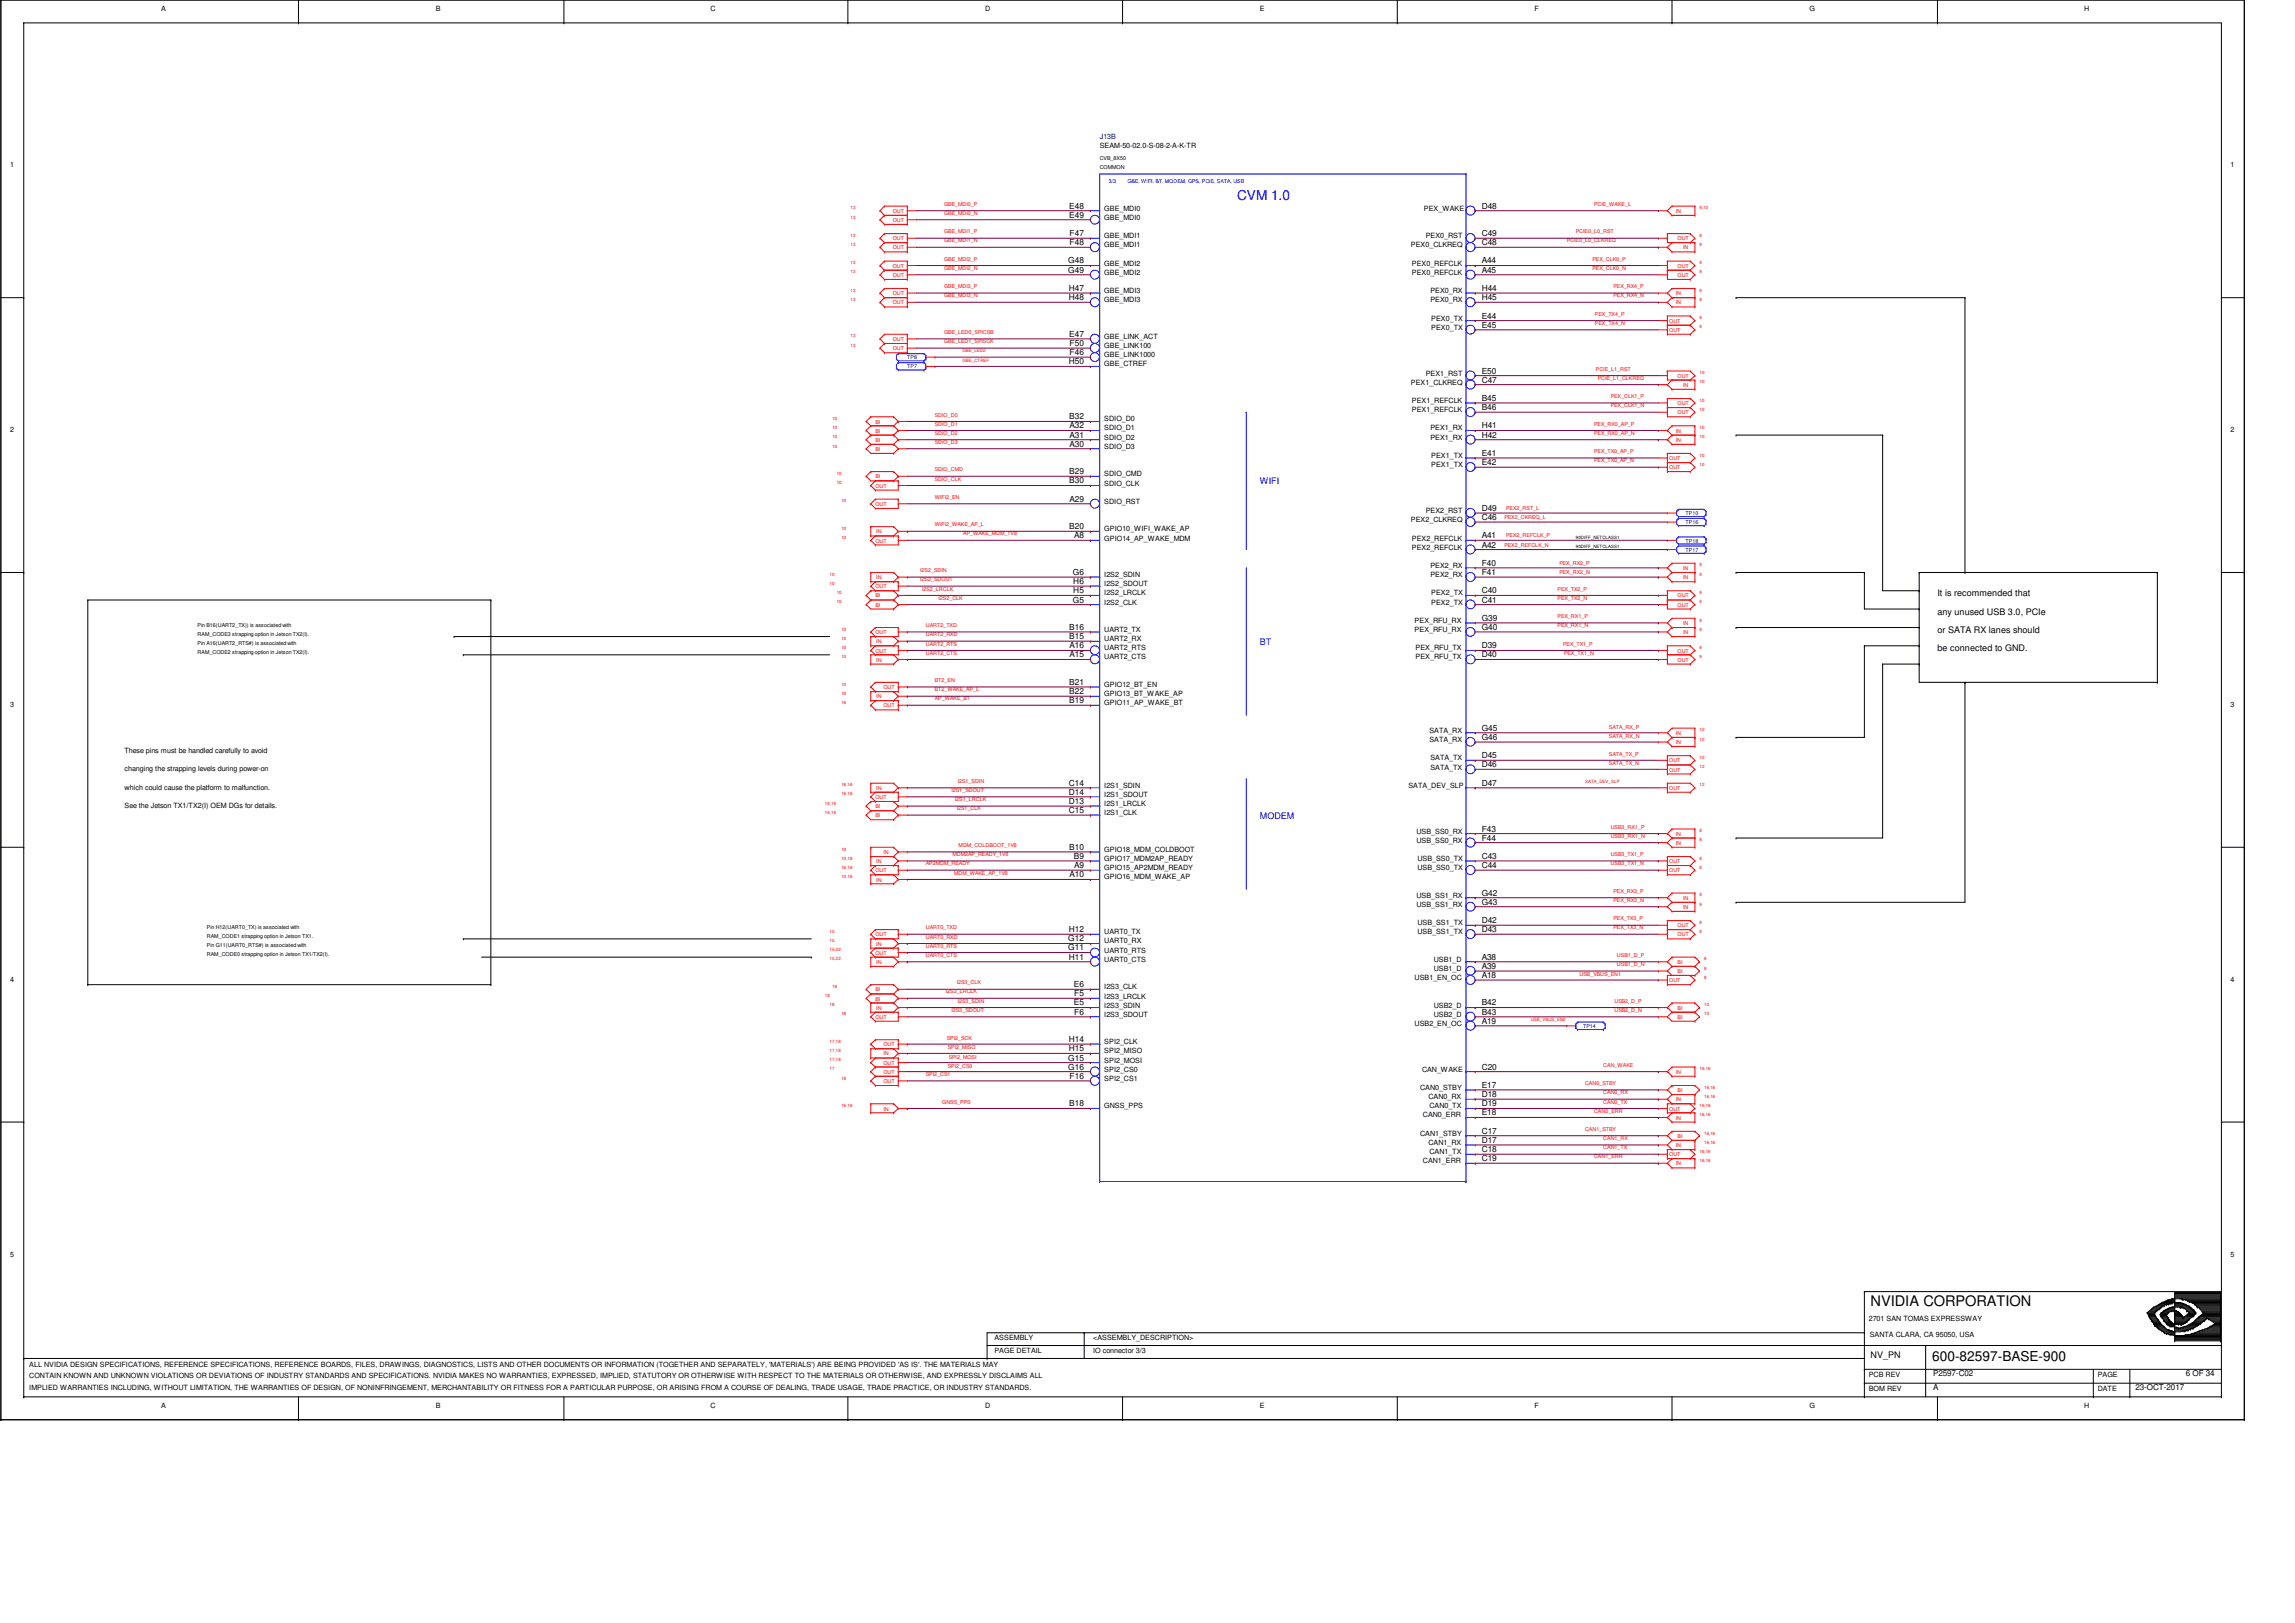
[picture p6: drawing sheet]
<svg xmlns="http://www.w3.org/2000/svg" width="420mm" height="297mm" viewBox="0 0 420 297" stroke-linecap="round" stroke-linejoin="round" font-family="sans-serif">
<defs><g id="words">
<text font-size="2.7" x="342.5" y="239">NVIDIA CORPORATION</text>
<text font-size="2.5" fill="#00f" x="226.5" y="36.6">CVM 1.0</text>
<text font-size="2.5" x="353.7" y="249">600-82597-BASE-900</text>
<g font-size="1.7" fill="#00f">
<text x="230.7" y="88.6">WIFI</text>
<text x="230.7" y="118">BT</text>
<text x="230.7" y="149.9">MODEM</text>
</g>
<g font-size="1.7">
<text x="354.7" y="112.5">any unused USB 3.0, PCIe</text>
<text x="354.7" y="109.1">It is recommended that</text>
<text x="354.7" y="115.8">or SATA RX lanes should</text>
<text x="354.7" y="119.2">be connected to GND.</text>
<text x="342.5" y="248.6">NV_PN</text>
</g>
<g font-size="1.5">
<text x="195.7" y="39.8">E49</text>
<text x="195.7" y="38.2">E48</text>
<text x="271.3" y="38.2">D48</text>
<text x="195.8" y="44.9">F48</text>
<text x="195.8" y="43.2">F47</text>
<text x="271.3" y="44.9">C48</text>
<text x="271.3" y="43.2">C49</text>
<text x="195.6" y="49.9">G49</text>
<text x="195.6" y="48.2">G48</text>
<text x="195.7" y="53.3">H47</text>
<text x="271.3" y="53.3">H44</text>
<text x="271.3" y="49.9">A45</text>
<text x="271.3" y="48.2">A44</text>
<text x="195.7" y="54.9">H48</text>
<text x="271.3" y="60">E45</text>
<text x="271.3" y="58.3">E44</text>
<text x="271.3" y="54.9">H45</text>
<text x="195.7" y="61.6">E47</text>
<text x="195.8" y="65">F46</text>
<text x="195.8" y="63.3">F50</text>
<text x="195.7" y="66.7">H50</text>
<text x="271.3" y="70">C47</text>
<text x="271.3" y="68.4">E50</text>
<text x="195.7" y="76.8">B32</text>
<text x="271.3" y="75.1">B46</text>
<text x="271.3" y="73.4">B45</text>
<text x="195.8" y="81.7">A30</text>
<text x="195.8" y="80.1">A31</text>
<text x="195.8" y="78.4">A32</text>
<text x="271.3" y="83.4">E41</text>
<text x="271.3" y="80.1">H42</text>
<text x="271.3" y="78.4">H41</text>
<text x="195.7" y="88.5">B30</text>
<text x="195.7" y="86.8">B29</text>
<text x="271.3" y="85.1">E42</text>
<text x="195.8" y="91.8">A29</text>
<text x="271.3" y="95.2">C46</text>
<text x="271.3" y="93.5">D49</text>
<text x="195.7" y="96.9">B20</text>
<text x="196.6" y="98.5">A8</text>
<text x="271.3" y="100.2">A42</text>
<text x="271.3" y="98.5">A41</text>
<text x="196.4" y="105.2">G6</text>
<text x="196.5" y="106.9">H6</text>
<text x="271.3" y="105.2">F41</text>
<text x="271.3" y="103.5">F40</text>
<text x="196.4" y="110.3">G5</text>
<text x="196.5" y="108.6">H5</text>
<text x="271.3" y="113.6">G39</text>
<text x="271.3" y="110.3">C41</text>
<text x="271.3" y="108.6">C40</text>
<text x="195.7" y="117">B15</text>
<text x="195.7" y="115.3">B16</text>
<text x="195.8" y="118.7">A16</text>
<text x="271.3" y="118.7">D39</text>
<text x="271.3" y="115.3">G40</text>
<text x="195.7" y="125.3">B21</text>
<text x="195.8" y="120.3">A15</text>
<text x="271.3" y="120.3">D40</text>
<text x="195.7" y="128.7">B19</text>
<text x="195.7" y="127">B22</text>
<text x="271.3" y="135.4">G46</text>
<text x="271.3" y="133.7">G45</text>
<text x="195.7" y="143.8">C14</text>
<text x="271.3" y="143.8">D47</text>
<text x="271.3" y="140.4">D46</text>
<text x="271.3" y="138.8">D45</text>
<text x="195.7" y="148.8">C15</text>
<text x="195.7" y="147.2">D13</text>
<text x="195.7" y="145.5">D14</text>
<text x="195.7" y="155.5">B10</text>
<text x="271.3" y="153.8">F44</text>
<text x="271.3" y="152.2">F43</text>
<text x="195.8" y="160.6">A10</text>
<text x="196.6" y="157.2">B9</text>
<text x="196.6" y="158.9">A9</text>
<text x="271.3" y="158.9">C44</text>
<text x="271.3" y="157.2">C43</text>
<text x="271.3" y="165.6">G43</text>
<text x="271.3" y="163.9">G42</text>
<text x="195.6" y="173.9">G11</text>
<text x="195.6" y="172.3">G12</text>
<text x="195.7" y="170.6">H12</text>
<text x="271.3" y="170.6">D43</text>
<text x="271.3" y="169">D42</text>
<text x="195.7" y="175.6">H11</text>
<text x="271.3" y="179">A18</text>
<text x="271.3" y="177.3">A39</text>
<text x="271.3" y="175.6">A38</text>
<text x="196.6" y="184">E5</text>
<text x="196.6" y="180.7">E6</text>
<text x="196.7" y="185.7">F6</text>
<text x="196.7" y="182.3">F5</text>
<text x="271.3" y="185.7">B43</text>
<text x="271.3" y="184">B42</text>
<text x="195.7" y="190.7">H14</text>
<text x="271.3" y="187.4">A19</text>
<text x="195.6" y="195.7">G16</text>
<text x="195.6" y="194.1">G15</text>
<text x="195.7" y="192.4">H15</text>
<text x="195.8" y="197.4">F16</text>
<text x="271.3" y="195.7">C20</text>
<text x="195.7" y="202.5">B18</text>
<text x="271.3" y="202.5">D19</text>
<text x="271.3" y="200.8">D18</text>
<text x="271.3" y="199.1">E17</text>
<text x="271.3" y="209.2">D17</text>
<text x="271.3" y="207.5">C17</text>
<text x="271.3" y="204.1">E18</text>
<text x="271.3" y="212.5">C19</text>
<text x="271.3" y="210.9">C18</text>
<text x="353.9" y="251.8">P2597-C02</text>
<text x="400.2" y="251.8">6 OF 34</text>
<text x="353.9" y="254.3">A</text>
<text x="390.9" y="254.3">23-OCT-2017</text>
</g>
<g font-size="1.3">
<text x="29.5" y="2">A</text>
<text x="79.8" y="2">B</text>
<text x="130.1" y="2">C</text>
<text x="180.4" y="2">D</text>
<text x="230.7" y="2">E</text>
<text x="281" y="2">F</text>
<text x="331.2" y="2">G</text>
<text x="381.5" y="2">H</text>
<text x="201.3" y="27.2">SEAM-50-02.0-S-08-2-A-K-TR</text>
<text x="1.9" y="30.5">1</text>
<text x="408.4" y="30.5">1</text>
<text x="202.2" y="40.3">GBE_MDI0</text>
<text x="202.2" y="38.6">GBE_MDI0</text>
<text x="260.7" y="38.6">PEX_WAKE</text>
<text x="202.2" y="45.3">GBE_MDI1</text>
<text x="202.2" y="43.6">GBE_MDI1</text>
<text x="258.3" y="45.3">PEX0_CLKREQ</text>
<text x="261" y="43.6">PEX0_RST</text>
<text x="202.2" y="53.6">GBE_MDI3</text>
<text x="202.2" y="50.3">GBE_MDI2</text>
<text x="202.2" y="48.6">GBE_MDI2</text>
<text x="258.5" y="50.3">PEX0_REFCLK</text>
<text x="258.5" y="48.6">PEX0_REFCLK</text>
<text x="261.9" y="53.6">PEX0_RX</text>
<text x="202.2" y="55.3">GBE_MDI3</text>
<text x="261.9" y="55.3">PEX0_RX</text>
<text x="262" y="58.7">PEX0_TX</text>
<text x="202.2" y="65.4">GBE_LINK1000</text>
<text x="202.2" y="63.7">GBE_LINK100</text>
<text x="202.2" y="62">GBE_LINK_ACT</text>
<text x="262" y="60.4">PEX0_TX</text>
<text x="202.2" y="67.1">GBE_CTREF</text>
<text x="258.3" y="70.4">PEX1_CLKREQ</text>
<text x="261" y="68.7">PEX1_RST</text>
<text x="202.2" y="77.1">SDIO_D0</text>
<text x="258.5" y="75.4">PEX1_REFCLK</text>
<text x="258.5" y="73.8">PEX1_REFCLK</text>
<text x="1.9" y="79.1">2</text>
<text x="202.2" y="82.2">SDIO_D3</text>
<text x="202.2" y="80.5">SDIO_D2</text>
<text x="202.2" y="78.8">SDIO_D1</text>
<text x="261.9" y="80.5">PEX1_RX</text>
<text x="261.9" y="78.8">PEX1_RX</text>
<text x="262" y="83.8">PEX1_TX</text>
<text x="408.4" y="79.1">2</text>
<text x="202.2" y="88.9">SDIO_CLK</text>
<text x="202.2" y="87.2">SDIO_CMD</text>
<text x="262" y="85.5">PEX1_TX</text>
<text x="202.2" y="92.2">SDIO_RST</text>
<text x="258.3" y="95.5">PEX2_CLKREQ</text>
<text x="261" y="93.9">PEX2_RST</text>
<text x="202.2" y="98.9">GPIO14_AP_WAKE_MDM</text>
<text x="202.2" y="97.2">GPIO10_WIFI_WAKE_AP</text>
<text x="258.5" y="100.6">PEX2_REFCLK</text>
<text x="258.5" y="98.9">PEX2_REFCLK</text>
<text x="202.2" y="107.3">I2S2_SDOUT</text>
<text x="202.2" y="105.6">I2S2_SDIN</text>
<text x="261.9" y="105.6">PEX2_RX</text>
<text x="261.9" y="103.9">PEX2_RX</text>
<text x="202.2" y="110.7">I2S2_CLK</text>
<text x="202.2" y="109">I2S2_LRCLK</text>
<text x="262" y="110.7">PEX2_TX</text>
<text x="262" y="109">PEX2_TX</text>
<text x="202.2" y="119">UART2_RTS</text>
<text x="202.2" y="117.3">UART2_RX</text>
<text x="202.2" y="115.7">UART2_TX</text>
<text x="259" y="115.7">PEX_RFU_RX</text>
<text x="259" y="114">PEX_RFU_RX</text>
<text x="259.2" y="119">PEX_RFU_TX</text>
<text x="202.2" y="125.7">GPIO12_BT_EN</text>
<text x="202.2" y="120.7">UART2_CTS</text>
<text x="259.2" y="120.7">PEX_RFU_TX</text>
<text x="1.9" y="129.4">3</text>
<text x="202.2" y="129.1">GPIO11_AP_WAKE_BT</text>
<text x="202.2" y="127.4">GPIO13_BT_WAKE_AP</text>
<text x="408.4" y="129.4">3</text>
<text x="22.8" y="137.8">These pins must be handled carefully to avoid</text>
<text x="261.7" y="135.8">SATA_RX</text>
<text x="261.7" y="134.1">SATA_RX</text>
<text x="22.8" y="141.2">changing the strapping levels during power-on</text>
<text x="261.9" y="140.8">SATA_TX</text>
<text x="261.9" y="139.1">SATA_TX</text>
<text x="22.8" y="147.9">See the Jetson TX1/TX2(I) OEM DGs for details.</text>
<text x="22.8" y="144.5">which could cause the platform to malfunction.</text>
<text x="202.2" y="149.2">I2S1_CLK</text>
<text x="202.2" y="147.5">I2S1_LRCLK</text>
<text x="202.2" y="145.8">I2S1_SDOUT</text>
<text x="202.2" y="144.2">I2S1_SDIN</text>
<text x="257.8" y="144.2">SATA_DEV_SLP</text>
<text x="202.2" y="155.9">GPIO18_MDM_COLDBOOT</text>
<text x="259.3" y="154.2">USB_SS0_RX</text>
<text x="259.3" y="152.6">USB_SS0_RX</text>
<text x="202.2" y="161">GPIO16_MDM_WAKE_AP</text>
<text x="202.2" y="159.3">GPIO15_AP2MDM_READY</text>
<text x="202.2" y="157.6">GPIO17_MDM2AP_READY</text>
<text x="259.5" y="159.3">USB_SS0_TX</text>
<text x="259.5" y="157.6">USB_SS0_TX</text>
<text x="259.3" y="166">USB_SS1_RX</text>
<text x="259.3" y="164.3">USB_SS1_RX</text>
<text x="202.2" y="172.7">UART0_RX</text>
<text x="202.2" y="171">UART0_TX</text>
<text x="259.5" y="171">USB_SS1_TX</text>
<text x="259.5" y="169.3">USB_SS1_TX</text>
<text x="1.9" y="179.7">4</text>
<text x="202.2" y="176">UART0_CTS</text>
<text x="202.2" y="174.4">UART0_RTS</text>
<text x="259" y="179.4">USB1_EN_OC</text>
<text x="262.5" y="177.7">USB1_D</text>
<text x="262.5" y="176">USB1_D</text>
<text x="408.4" y="179.7">4</text>
<text x="202.2" y="184.4">I2S3_SDIN</text>
<text x="202.2" y="182.8">I2S3_LRCLK</text>
<text x="202.2" y="181.1">I2S3_CLK</text>
<text x="262.5" y="184.4">USB2_D</text>
<text x="202.2" y="191.1">SPI2_CLK</text>
<text x="202.2" y="186.1">I2S3_SDOUT</text>
<text x="259" y="187.7">USB2_EN_OC</text>
<text x="262.5" y="186.1">USB2_D</text>
<text x="202.2" y="197.8">SPI2_CS1</text>
<text x="202.2" y="196.1">SPI2_CS0</text>
<text x="202.2" y="194.5">SPI2_MOSI</text>
<text x="202.2" y="192.8">SPI2_MISO</text>
<text x="260.3" y="196.1">CAN_WAKE</text>
<text x="202.2" y="202.9">GNSS_PPS</text>
<text x="260" y="199.5">CAN0_STBY</text>
<text x="261.5" y="201.2">CAN0_RX</text>
<text x="261.7" y="202.9">CAN0_TX</text>
<text x="260" y="207.9">CAN1_STBY</text>
<text x="260.5" y="204.5">CAN0_ERR</text>
<text x="261.5" y="209.5">CAN1_RX</text>
<text x="260.5" y="212.9">CAN1_ERR</text>
<text x="261.7" y="211.2">CAN1_TX</text>
<text x="1.9" y="230">5</text>
<text x="408.4" y="230">5</text>
<text x="182.1" y="245.3">ASSEMBLY</text>
<text x="200.1" y="245.3">&lt;ASSEMBLY_DESCRIPTION&gt;</text>
<text x="342.1" y="241.8">2701 SAN TOMAS EXPRESSWAY</text>
<text x="342.3" y="244.8">SANTA CLARA, CA 95050, USA</text>
<text x="5.4" y="250.1">ALL NVIDIA DESIGN SPECIFICATIONS, REFERENCE SPECIFICATIONS, REFERENCE BOARDS, FILES, DRAWINGS, DIAGNOSTICS, LISTS AND OTHER DOCUMENTS OR INFORMATION (TOGETHER AND SEPARATELY, 'MATERIALS') ARE BEING PROVIDED 'AS IS'. THE MATERIALS MAY</text>
<text x="182.1" y="247.6">PAGE DETAIL</text>
<text x="200.1" y="247.6">IO connector 3/3</text>
<text x="342.1" y="252">PCB REV</text>
<text x="384" y="252">PAGE</text>
<text x="5.4" y="252.1">CONTAIN KNOWN AND UNKNOWN VIOLATIONS OR DEVIATIONS OF INDUSTRY STANDARDS AND SPECIFICATIONS. NVIDIA MAKES NO WARRANTIES, EXPRESSED, IMPLIED, STATUTORY OR OTHERWISE WITH RESPECT TO THE MATERIALS OR OTHERWISE, AND EXPRESSLY DISCLAIMS ALL</text>
<text x="5.4" y="254.3">IMPLIED WARRANTIES INCLUDING, WITHOUT LIMITATION, THE WARRANTIES OF DESIGN, OF NONINFRINGEMENT, MERCHANTABILITY OR FITNESS FOR A PARTICULAR PURPOSE, OR ARISING FROM A COURSE OF DEALING, TRADE USAGE, TRADE PRACTICE, OR INDUSTRY STANDARDS.</text>
<text x="29.5" y="257.7">A</text>
<text x="79.8" y="257.7">B</text>
<text x="130.1" y="257.7">C</text>
<text x="180.4" y="257.7">D</text>
<text x="230.7" y="257.7">E</text>
<text x="281" y="257.7">F</text>
<text x="331.2" y="257.7">G</text>
<text x="342.1" y="254.5">BOM REV</text>
<text x="381.5" y="257.7">H</text>
<text x="384" y="254.5">DATE</text>
</g>
<text font-size="1.3" fill="#000080" x="201.3" y="25.5">J13B</text>
<g font-size="1">
<text x="201.3" y="29.2">CVB_8X50</text>
<text x="201.3" y="30.9">COMMON</text>
<text x="36.2" y="116.4">RAM_CODE3 strapping option in Jetson TX2(I).</text>
<text x="36.2" y="119.8">RAM_CODE2 strapping option in Jetson TX2(I).</text>
<text x="36.2" y="114.7">Pin B16(UART2_TX)) is associated with</text>
<text x="36.2" y="118.1">Pin A16(UART2_RTS#) is associated with</text>
<text x="37.9" y="170.1">Pin H12(UART0_TX) is associated with</text>
<text x="37.9" y="173.4">Pin G11(UART0_RTS#) is associated with</text>
<text x="37.9" y="171.7">RAM_CODE1 strapping option in Jetson TX1.</text>
<text x="37.9" y="175">RAM_CODE0 strapping option in Jetson TX1/TX2(I).</text>
</g>
<g font-size="1" fill="#00f">
<text x="203" y="33.4">3/3</text>
<text x="206.4" y="33.4">GBE, WIFI, BT, MODEM, GPS, PCIE, SATA, USB</text>
</g>
<g font-size="1" fill="#f00">
<text x="163.4" y="40.6">OUT</text>
<text x="163.4" y="38.9">OUT</text>
<text x="172.8" y="39.3">GBE_MDI0_N</text>
<text x="172.8" y="37.7">GBE_MDI0_P</text>
<text x="291.8" y="37.7">PCIE_WAKE_L</text>
<text x="306.8" y="38.9">IN</text>
<text x="163.4" y="45.6">OUT</text>
<text x="163.4" y="44">OUT</text>
<text x="172.8" y="44.4">GBE_MDI1_N</text>
<text x="172.8" y="42.7">GBE_MDI1_P</text>
<text x="172.8" y="47.7">GBE_MDI2_P</text>
<text x="286.8" y="44.4">PCIE0_L0_CLKREQ</text>
<text x="288.5" y="42.7">PCIE0_L0_RST</text>
<text x="291.5" y="47.7">PEX_CLK0_P</text>
<text x="307.1" y="44">OUT</text>
<text x="308.1" y="45.6">IN</text>
<text x="163.4" y="50.7">OUT</text>
<text x="163.4" y="49">OUT</text>
<text x="172.8" y="49.4">GBE_MDI2_N</text>
<text x="172.8" y="52.7">GBE_MDI3_P</text>
<text x="291.5" y="49.4">PEX_CLK0_N</text>
<text x="295.4" y="52.7">PEX_RX4_P</text>
<text x="307.1" y="50.7">OUT</text>
<text x="307.1" y="49">OUT</text>
<text x="163.4" y="55.7">OUT</text>
<text x="163.4" y="54">OUT</text>
<text x="172.8" y="54.4">GBE_MDI3_N</text>
<text x="292" y="59.5">PEX_TX4_N</text>
<text x="292" y="57.8">PEX_TX4_P</text>
<text x="295.4" y="54.4">PEX_RX4_N</text>
<text x="305.6" y="59.1">OUT</text>
<text x="306.8" y="55.7">IN</text>
<text x="306.8" y="54">IN</text>
<text x="163.4" y="64.1">OUT</text>
<text x="163.4" y="62.4">OUT</text>
<text x="172.8" y="61.1">GBE_LED0_SPICSB</text>
<text x="172.8" y="62.8">GBE_LED1_SPISCK</text>
<text x="305.6" y="60.7">OUT</text>
<text x="292.2" y="67.9">PCIE_L1_RST</text>
<text x="292.5" y="69.5">PCIE_L1_CLKREQ</text>
<text x="307.1" y="69.1">OUT</text>
<text x="308.1" y="70.8">IN</text>
<text x="160.3" y="77.5">BI</text>
<text x="171.1" y="76.2">SDIO_D0</text>
<text x="171.1" y="77.9">SDIO_D1</text>
<text x="291.8" y="77.9">PEX_RX0_AP_P</text>
<text x="294.9" y="74.5">PEX_CLK1_N</text>
<text x="294.9" y="72.9">PEX_CLK1_P</text>
<text x="307.1" y="75.8">OUT</text>
<text x="307.1" y="74.2">OUT</text>
<text x="160.3" y="82.5">BI</text>
<text x="160.3" y="80.9">BI</text>
<text x="160.3" y="79.2">BI</text>
<text x="171.1" y="79.6">SDIO_D2</text>
<text x="171.1" y="81.2">SDIO_D3</text>
<text x="291.8" y="79.6">PEX_RX0_AP_N</text>
<text x="291.8" y="82.9">PEX_TX0_AP_P</text>
<text x="306.8" y="80.9">IN</text>
<text x="306.8" y="79.2">IN</text>
<text x="160.3" y="89.2">OUT</text>
<text x="160.3" y="87.5">BI</text>
<text x="171.1" y="88">SDIO_CLK</text>
<text x="171.1" y="86.3">SDIO_CMD</text>
<text x="291.8" y="84.6">PEX_TX0_AP_N</text>
<text x="305.6" y="85.9">OUT</text>
<text x="305.6" y="84.2">OUT</text>
<text x="160.3" y="92.6">OUT</text>
<text x="171.1" y="91.3">WIFI2_EN</text>
<text x="275.4" y="95">PEX2_CKREQ_L</text>
<text x="275.7" y="93.3">PEX2_RST_L</text>
<text x="160.3" y="99.3">OUT</text>
<text x="160.4" y="97.6">IN</text>
<text x="171.1" y="96.4">WIFI2_WAKE_AP_L</text>
<text x="176.3" y="98">AP_WAKE_MDM_1V8</text>
<text x="275.4" y="100">PEX2_REFCLK_N</text>
<text x="275.7" y="98.3">PEX2_REFCLK_P</text>
<text x="160.3" y="107.7">OUT</text>
<text x="160.4" y="106">IN</text>
<text x="168.5" y="104.7">I2S2_SDIN</text>
<text x="168.5" y="106.4">I2S2_SDOUT</text>
<text x="285.5" y="105.1">PEX_RX2_N</text>
<text x="285.5" y="103.4">PEX_RX2_P</text>
<text x="308.1" y="106">IN</text>
<text x="308.1" y="104.3">IN</text>
<text x="160.3" y="111">BI</text>
<text x="160.3" y="109.3">BI</text>
<text x="168.8" y="108.1">I2S2_LRCLK</text>
<text x="171.8" y="109.8">I2S2_CLK</text>
<text x="285.1" y="113.1">PEX_RX1_P</text>
<text x="285.1" y="109.8">PEX_TX2_N</text>
<text x="285.1" y="108.1">PEX_TX2_P</text>
<text x="307.1" y="111">OUT</text>
<text x="307.1" y="109.3">OUT</text>
<text x="160.3" y="119.4">OUT</text>
<text x="160.3" y="116.1">OUT</text>
<text x="160.4" y="117.7">IN</text>
<text x="169.5" y="119.8">UART2_CTS</text>
<text x="169.5" y="118.2">UART2_RTS</text>
<text x="169.5" y="116.5">UART2_RXD</text>
<text x="169.5" y="114.8">UART2_TXD</text>
<text x="285.1" y="114.8">PEX_RX1_N</text>
<text x="286.2" y="118.2">PEX_TX1_P</text>
<text x="286.3" y="119.8">PEX_TX1_N</text>
<text x="307.1" y="119.4">OUT</text>
<text x="308.1" y="116.1">IN</text>
<text x="308.1" y="114.4">IN</text>
<text x="160.4" y="121.1">IN</text>
<text x="171.1" y="124.8">BT2_EN</text>
<text x="307.1" y="121.1">OUT</text>
<text x="160.4" y="127.8">IN</text>
<text x="161.7" y="129.5">OUT</text>
<text x="161.7" y="126.1">OUT</text>
<text x="171.1" y="128.2">AP_WAKE_BT</text>
<text x="171.1" y="126.5">BT2_WAKE_AP_L</text>
<text x="294.5" y="135.1">SATA_RX_N</text>
<text x="294.5" y="133.4">SATA_RX_P</text>
<text x="306.8" y="136.2">IN</text>
<text x="306.8" y="134.5">IN</text>
<text x="175.3" y="143.3">I2S1_SDIN</text>
<text x="294.5" y="140.1">SATA_TX_N</text>
<text x="294.5" y="138.4">SATA_TX_P</text>
<text x="305.6" y="141.2">OUT</text>
<text x="305.6" y="139.5">OUT</text>
<text x="160.3" y="149.6">BI</text>
<text x="160.3" y="147.9">BI</text>
<text x="160.3" y="146.2">OUT</text>
<text x="160.4" y="144.6">IN</text>
<text x="174.2" y="144.9">I2S1_SDOUT</text>
<text x="174.8" y="146.6">I2S1_LRCLK</text>
<text x="175.2" y="148.3">I2S1_CLK</text>
<text x="305.6" y="144.6">OUT</text>
<text x="175.5" y="155">MDM_COLDBOOT_1V8</text>
<text x="294.9" y="153.3">USB3_RX1_N</text>
<text x="294.9" y="151.7">USB3_RX1_P</text>
<text x="306.8" y="154.6">IN</text>
<text x="306.8" y="153">IN</text>
<text x="160.3" y="159.6">OUT</text>
<text x="160.4" y="161.3">IN</text>
<text x="160.4" y="158">IN</text>
<text x="161.7" y="156.3">IN</text>
<text x="169.5" y="158.4">AP2MDM_READY</text>
<text x="174.4" y="156.7">MDM2AP_READY_1V8</text>
<text x="174.7" y="160.1">MDM_WAKE_AP_1V8</text>
<text x="294.9" y="158.4">USB3_TX1_N</text>
<text x="294.9" y="156.7">USB3_TX1_P</text>
<text x="305.6" y="159.6">OUT</text>
<text x="305.6" y="158">OUT</text>
<text x="295.4" y="165.1">PEX_RX3_N</text>
<text x="295.4" y="163.4">PEX_RX3_P</text>
<text x="308.1" y="166.4">IN</text>
<text x="308.1" y="164.7">IN</text>
<text x="160.3" y="171.4">OUT</text>
<text x="160.4" y="173.1">IN</text>
<text x="169.5" y="173.4">UART0_RTS</text>
<text x="169.5" y="171.8">UART0_RXD</text>
<text x="169.5" y="170.1">UART0_TXD</text>
<text x="295.4" y="170.1">PEX_TX3_N</text>
<text x="295.4" y="168.4">PEX_TX3_P</text>
<text x="307.1" y="171.4">OUT</text>
<text x="307.1" y="169.7">OUT</text>
<text x="160.3" y="174.8">OUT</text>
<text x="160.4" y="176.4">IN</text>
<text x="169.5" y="175.1">UART0_CTS</text>
<text x="289.2" y="178.6">USB_VBUS_EN1</text>
<text x="296" y="176.8">USB1_D_N</text>
<text x="296" y="175.1">USB1_D_P</text>
<text x="305.6" y="179.7">OUT</text>
<text x="307.1" y="178.1">BI</text>
<text x="307.1" y="176.4">BI</text>
<text x="160.3" y="183.1">BI</text>
<text x="160.3" y="181.4">BI</text>
<text x="160.4" y="184.8">IN</text>
<text x="173.2" y="181.8">I2S3_LRCLK</text>
<text x="174.2" y="185.2">I2S3_SDOUT</text>
<text x="175.2" y="180.2">I2S3_CLK</text>
<text x="175.3" y="183.5">I2S3_SDIN</text>
<text x="295.6" y="185.2">USB2_D_N</text>
<text x="295.6" y="183.5">USB2_D_P</text>
<text x="307.1" y="184.8">BI</text>
<text x="160.3" y="186.5">OUT</text>
<text x="161.7" y="191.5">OUT</text>
<text x="173.3" y="190.4">SPI2_SCK</text>
<text x="173.5" y="191.9">SPI2_MISO</text>
<text x="307.1" y="186.5">BI</text>
<text x="161.7" y="196.5">OUT</text>
<text x="161.7" y="194.9">OUT</text>
<text x="161.7" y="193.2">IN</text>
<text x="169.5" y="196.9">SPI2_CS1</text>
<text x="173.5" y="195.4">SPI2_CS0</text>
<text x="173.7" y="193.8">SPI2_MOSI</text>
<text x="293.5" y="195.2">CAN_WAKE</text>
<text x="306.8" y="196.5">IN</text>
<text x="161.7" y="203.2">IN</text>
<text x="161.7" y="198.2">OUT</text>
<text x="172.5" y="202">GNSS_PPS</text>
<text x="290.2" y="198.6">CAN0_STBY</text>
<text x="291.8" y="203.6">CAN0_ERR</text>
<text x="293.5" y="200.3">CAN0_RX</text>
<text x="293.5" y="202">CAN0_TX</text>
<text x="305.6" y="203.2">OUT</text>
<text x="306.8" y="201.5">IN</text>
<text x="307.1" y="199.9">BI</text>
<text x="290.2" y="207">CAN1_STBY</text>
<text x="293.5" y="208.7">CAN1_RX</text>
<text x="306.8" y="209.9">IN</text>
<text x="306.8" y="204.9">IN</text>
<text x="307.1" y="208.3">BI</text>
<text x="291.8" y="212">CAN1_ERR</text>
<text x="293.5" y="210.4">CAN1_TX</text>
<text x="305.6" y="211.6">OUT</text>
<text x="306.8" y="213.3">IN</text>
</g>
<g font-size="1" fill="#000080">
<text x="166.1" y="65.8">TP8</text>
<text x="166.1" y="67.4">TP7</text>
<text x="308.6" y="95.9">TP16</text>
<text x="308.6" y="94.3">TP10</text>
<text x="308.6" y="101">TP17</text>
<text x="308.6" y="99.3">TP18</text>
<text x="289.8" y="188.1">TP14</text>
</g>
<g font-size=".8" fill="#f00">
<text x="155.7" y="40">13</text>
<text x="155.7" y="38.3">13</text>
<text x="311.1" y="38.3">9,10</text>
<text x="155.7" y="45">13</text>
<text x="155.7" y="43.3">13</text>
<text x="311.1" y="45">9</text>
<text x="311.1" y="43.3">9</text>
<text x="155.7" y="53.4">13</text>
<text x="155.7" y="50">13</text>
<text x="155.7" y="48.4">13</text>
<text x="311.1" y="53.4">9</text>
<text x="311.1" y="50">9</text>
<text x="311.1" y="48.4">9</text>
<text x="155.7" y="55.1">13</text>
<text x="311.1" y="58.4">9</text>
<text x="311.1" y="55.1">9</text>
<text x="155.7" y="63.5">13</text>
<text x="155.7" y="61.8">13</text>
<text x="176.2" y="64.5">GBE_LED2</text>
<text x="311.1" y="60.1">9</text>
<text x="176.2" y="66.2">GBE_CTREF</text>
<text x="311.1" y="70.1">10</text>
<text x="311.1" y="68.5">10</text>
<text x="152.4" y="76.9">10</text>
<text x="311.1" y="75.2">10</text>
<text x="311.1" y="73.5">10</text>
<text x="152.4" y="81.9">10</text>
<text x="152.4" y="80.2">10</text>
<text x="152.4" y="78.5">10</text>
<text x="311.1" y="83.6">10</text>
<text x="311.1" y="80.2">10</text>
<text x="311.1" y="78.5">10</text>
<text x="153.2" y="88.6">10</text>
<text x="153.2" y="86.9">10</text>
<text x="311.1" y="85.3">10</text>
<text x="154" y="91.9">10</text>
<text x="154" y="98.7">10</text>
<text x="154" y="97">10</text>
<text x="151.9" y="107.1">10</text>
<text x="151.9" y="105.4">10</text>
<text x="311.1" y="105.4">9</text>
<text x="311.1" y="103.7">9</text>
<text x="153.2" y="110.4">10</text>
<text x="153.2" y="108.7">10</text>
<text x="311.1" y="113.7">9</text>
<text x="311.1" y="110.4">9</text>
<text x="311.1" y="108.7">9</text>
<text x="154" y="118.8">10</text>
<text x="154" y="117.1">10</text>
<text x="154" y="115.4">10</text>
<text x="311.1" y="118.8">9</text>
<text x="311.1" y="115.4">9</text>
<text x="154" y="125.5">10</text>
<text x="154" y="120.4">10</text>
<text x="311.1" y="120.4">9</text>
<text x="154" y="128.8">16</text>
<text x="154" y="127.2">10</text>
<text x="311.1" y="135.6">12</text>
<text x="311.1" y="133.9">12</text>
<text x="154" y="143.9">16,16</text>
<text x="290.2" y="143.3">SATA_DEV_SLP</text>
<text x="311.1" y="143.9">12</text>
<text x="311.1" y="140.6">12</text>
<text x="311.1" y="138.9">12</text>
<text x="151" y="149">16,16</text>
<text x="151" y="147.3">16,16</text>
<text x="154" y="145.6">16,16</text>
<text x="154" y="155.7">10</text>
<text x="311.1" y="154">8</text>
<text x="311.1" y="152.3">8</text>
<text x="154" y="160.7">10,16</text>
<text x="154" y="159">16,16</text>
<text x="154" y="157.4">10,18</text>
<text x="311.1" y="159">8</text>
<text x="311.1" y="157.4">8</text>
<text x="311.1" y="165.7">9</text>
<text x="311.1" y="164">9</text>
<text x="151.9" y="172.4">15</text>
<text x="151.9" y="170.7">15</text>
<text x="311.1" y="170.7">9</text>
<text x="311.1" y="169.1">9</text>
<text x="151.9" y="175.8">15,22</text>
<text x="151.9" y="174.1">15,22</text>
<text x="312" y="179.1">8</text>
<text x="312" y="177.5">8</text>
<text x="312" y="175.8">8</text>
<text x="151" y="182.5">18</text>
<text x="151.9" y="184.1">18</text>
<text x="152.4" y="180.8">18</text>
<text x="154" y="185.8">18</text>
<text x="312" y="185.8">10</text>
<text x="312" y="184.1">10</text>
<text x="151.9" y="190.9">17,18</text>
<text x="280.3" y="186.9">USB_VBUS_EN2</text>
<text x="151.9" y="195.9">17</text>
<text x="151.9" y="194.2">17,18</text>
<text x="151.9" y="192.5">17,18</text>
<text x="154" y="197.6">18</text>
<text x="311.1" y="195.9">16,16</text>
<text x="154" y="202.6">16,16</text>
<text x="311.1" y="202.6">16,16</text>
<text x="312" y="200.9">16,16</text>
<text x="312" y="199.3">16,16</text>
<text x="311.1" y="204.3">16,16</text>
<text x="312" y="209.3">16,16</text>
<text x="312" y="207.6">16,16</text>
<text x="311.1" y="212.6">16,16</text>
<text x="311.1" y="211">16,16</text>
</g>
<g font-size=".8">
<text x="288.5" y="100.3">90DIFF_NETCLASS1</text>
<text x="288.5" y="98.7">90DIFF_NETCLASS1</text>
</g>
</g></defs>
<g fill="none" stroke="#000" stroke-width=".18">
<path d="M.2 0h.1M.2 0h410.7v259.8M.2 0v259.8M4.3 4.2h.1M4.3 4.2h402.4v251.5M4.3 4.2v251.5M54.6 4.2h.1M54.6 0v4.2M103.2 4.2h.1M103.2 0v4.2M155.2 4.2h.1M155.2 0v4.2"/>
<path d="M205.5 4.2h.1M205.5 0v4.2M255.8 4.2h.1M255.8 0v4.2M306.1 4.2h.1M306.1 0v4.2M354.7 4.2h.1M354.7 0v4.2M.2 54.5h4.1M4.3 54.5h.1M317.8 54.5h.1M317.8 54.5h41.9"/>
<path d="M359.7 54.5h.1M359.7 54.5v50.3M406.7 54.5h4.2M410.9 54.5h.1M317.8 79.6h.1M317.8 79.6h26.9M344.7 79.6h.1M344.7 79.6v28.5h6.7M.2 104.8h4.1M4.3 104.8h.1M16.1 109.8h.1M16.1 109.8v70.4"/>
<path d="M16.1 109.8h73.8M83.1 116.5h.1M83.1 116.5h68.8M84.8 119.8h.1M84.8 119.8h67.1M89.9 109.8h.1M89.9 109.8v70.4M317.8 104.8h.1M317.8 114.9h.1M317.8 104.8h23.5M317.8 114.9h33.6M341.3 118.2h.1"/>
<path d="M341.3 104.8h.1M341.3 104.8v6.7h10.1M341.3 118.2v16.8h-23.5M341.3 118.2h10.1M351.4 118.2h.1M351.4 111.5h.1M351.4 108.1h.1M351.4 114.9h.1M351.4 104.8h.1M351.4 104.8h43.6M351.4 104.8v20.1h43.6M359.7 104.8h.1"/>
<path d="M395 104.8h.1M395 104.8v20.1M406.7 104.8h4.2M410.9 104.8h.1M317.8 135h.1M344.7 121.5h.1M344.7 121.5v31.9h-26.9M344.7 121.5h6.7M351.4 121.5h.1M359.7 124.9h.1M359.7 124.9v40.2h-41.9M395 124.9h.1"/>
<path d="M.2 155.1h4.1M4.3 155.1h.1M317.8 153.4h.1M406.7 155.1h4.2M410.9 155.1h.1M84.8 171.8h.1M84.8 171.8h63.7M88.2 175.2h60.3M148.5 175.2h.1M317.8 165.1h.1M16.1 180.2h.1M16.1 180.2h73.8"/>
<path d="M89.9 180.2h.1M.2 205.4h4.1M4.3 205.4h.1M406.7 205.4h4.2M410.9 205.4h.1M341.3 236.4h.1M341.3 236.4h65.4M341.3 236.4v19.3M393.6 239.9h1.2M393.8 239.7h1.2M393.9 239.6h.1M393.9 239.6h1.2"/>
<path d="M393.9 239.6l-.8 .6M394.1 239.4h1.4M394.3 239.2h.1M394.3 239.2l-.4 .4M394.5 239.2h1.1M394.6 239.1h1.4M394.8 239.9h.1M394.8 239.1h.1M394.8 239.1l-.5 .1M395 239.7h.1M395 238.9h1.3M395 239.7l-.5 .5"/>
<path d="M395.1 239.6h.1M395.3 238.7h.1M395.3 239.6h.1M395.3 238.7h1.6M395.3 238.7l-.5 .4M395.3 239.6l-.3 .1M395.5 239.4h.1M395.5 238.5h2.1M395.6 238.5h.1M395.6 239.2h.1M395.6 238.5l-.3 .2M395.6 239.2l-.3 .4"/>
<path d="M395.8 238.4h.1M395.8 238.4l-.2 .1M396 239.1h.1M396 238.4h3.1M396.1 239.9h.1M396.1 239.9l-.3 .3M396.3 238.9h.1M396.3 239.9h.1M396.3 238.2h.1M396.3 239.9h2.2M396.3 238.2h1.8M396.3 238.2l-.5 .2"/>
<path d="M396.3 238.9l-.7 .3M396.4 239.7h.1M396.4 239.7l-.3 .2M396.6 238.7h.1M396.6 239.7h.1M396.6 238h.1M396.6 239.7h1.5M396.6 238h1.5M396.6 238.7l-.3 .2M396.8 239.6h.1M396.9 239.6h.1M396.9 237.9h.1"/>
<path d="M396.9 238.7h.1M396.9 239.6h1.2M396.9 237.9h1.2M396.9 237.9l-.6 .3M397.1 239.4h.1M397.1 239.4l-.7 .3M397.3 238.5h.1M397.3 239.4h.1M397.3 237.9h.1M397.3 239.4h.8M397.3 238.5l-.4 .2M397.6 239.2h.1"/>
<path d="M397.6 237.7h.1M397.6 239.9h.1M397.6 238.5h.1M397.6 239.2h3.2M397.6 237.7h8.9M397.6 239.2l-.5 .2M397.6 237.7l-.3 .2M397.6 239.9l-.7 .3M397.8 239.2h.1M397.8 237.7h.1M398 239.9h.1M398.1 237.9h.1"/>
<path d="M398.1 238h.1M398.1 238.2h.1M398.1 238.4h.1M398.1 239.2h.1M398.1 237.7h.1M398.1 237.4h8.4M398.1 236.7h8.4M398.1 237.5h8.4M398.1 237h8.4M398.1 236.9h8.4M398.1 237.2h8.4M398.1 239.1h2.5"/>
<path d="M398.1 238.7h2.1M398.1 238.5h1.6M398.1 238.9h2.2M398.1 238.4l-.5 .1M398.3 239.9h.1M398.5 239.9h.1M398.5 239.9l.1 .2M398.8 238.4h.1M399.1 239.2h.1M399.1 238.4h.1M399.1 238.4l.6 .1M399.5 239.2h.1"/>
<path d="M399.5 237.7h.1M399.5 239.2l.7 .4 .1 .3M399.5 237.7l.2 .2M399.7 238.5h.1M399.7 237.9h.1M399.7 237.9h6.8M399.7 238.5l.3 .2M399.8 239.4h.1M399.8 239.4h1.3M400 238.7h.1M400 239.6h1.3M400.2 237.9h.1"/>
<path d="M400.2 238.7h.1M400.2 237.9l.3 .1M400.2 238.7l.1 .2M400.3 238.9h.1M400.3 239.9h.1M400.3 239.7h1.3M400.3 239.9l.5 .3M400.3 238.9l.5 .2M400.5 238h.1M400.5 239.9h1.1M400.5 238h6M400.5 238l1.3 .7"/>
<path d="M400.6 239.1h.1M400.8 239.2h.1M400.8 238.2h.1M400.8 239.1h.1M400.8 238.2h5.7M400.8 239.1l.7 .6M401 239.2h.1M401.1 239.4h.1M401.1 238.4h5.4M401.3 239.6h.1M401.5 239.7h.1M401.5 238.5h5"/>
<path d="M401.6 239.9h.1M401.6 239.7h.1M401.6 239.9l.4 .3M401.6 239.7v.2M401.8 238.7h.1M401.8 238.7h4.7M401.8 238.7l.5 .5M402 238.9h4.5M402.2 239.1h.1M402.3 239.2h.1M402.3 239.1h4.2M402.3 239.2l.4 .2"/>
<path d="M402.5 239.2h4M402.7 239.4h.1M402.7 239.4h3.8M402.7 239.4l.5 .7M402.8 239.6h3.7M403 239.7h3.5M403.2 239.9h3.3M406.5 237.9h.1M406.5 237.7h.1M406.5 238.2h.1M406.5 238h.1M406.5 237.4h.1"/>
<path d="M406.5 236.7h.1M406.5 237.5h.1M406.5 237h.1M406.5 236.9h.1M406.5 237.2h.1M406.5 239.2h.1M406.5 239.1h.1M406.5 238.7h.1M406.5 238.5h.1M406.5 238.9h.1M406.5 238.4h.1M406.5 236.6h.1"/>
<path d="M406.5 239.7h.1M406.5 239.9h.1M406.5 239.6h.1M406.5 239.4h.1M406.5 236.6h-8.4v8.8M406.5 236.6v8.8M.2 259.8h.1M.2 259.8h410.7M4.3 255.7h.1M4.3 248.6h.1M4.3 255.7h402.4M4.3 248.6h337"/>
<path d="M54.6 259.8h.1M54.6 255.7v4.1M103.2 259.8h.1M103.2 255.7v4.1M155.2 259.8h.1M155.2 255.7v4.1M180.7 248.6h.1M180.7 246.3h226M198.5 243.9h.1M198.5 243.9v4.7M205.5 259.8h.1M205.5 255.7v4.1"/>
<path d="M255.8 259.8h.1M255.8 255.7v4.1M306.1 259.8h.1M306.1 255.7v4.1M341.3 253.2h.1M341.3 250.6h.1M341.3 243.9h.1M341.3 255.7h.1M341.3 243.9h-160.6v4.7M341.3 253.2h65.4M341.3 250.6h65.4M352.5 246.3h.1"/>
<path d="M352.5 246.3v9.4M354.7 259.8h.1M354.7 255.7v4.1M383.2 255.7h.1M383.2 250.6v5.1M389.9 255.7h.1M389.9 250.6v5.1M393.1 240.2h.1M393.1 240.2h1.4M393.1 240.2l.3 .7M393.3 240.6h1.2M393.3 240.4h1.2"/>
<path d="M393.4 240.9h.1M393.4 240.9h1.2M393.4 240.1h1.2M393.4 240.7h1.2M393.4 240.9l.4 .5M393.6 241.2h.1M393.6 241h.1M393.6 241h1.2M393.6 241.2h1.2M393.8 241.4h.1M393.8 241.4h1.2M393.8 241.4l.1 .3"/>
<path d="M393.9 241.6h.1M393.9 241.7h.1M393.9 241.7h1.2M393.9 241.6h1.2M393.9 241.7l.4 .5M394.1 241.9h.1M394.1 241.9h1.2M394.3 242.2h.1M394.3 242.1h.1M394.3 242.2h1.3M394.3 242.1h1.2M394.3 242.2l.2 .4"/>
<path d="M394.5 240.2h.1M394.5 240.4h.1M394.5 240.6h.1M394.5 242.4h.1M394.5 242.6h.1M394.5 242.4h1.3M394.5 242.6l.5 .3M394.5 240.2v.4M394.5 240.6l.1 .1M394.6 240.1h.1M394.6 240.7h.1M394.6 240.9h.1"/>
<path d="M394.6 242.6h.1M394.6 242.6h1.2M394.6 240.7v.2M394.6 240.9l.4 .5M394.8 242.7h.1M394.8 242.7h1.3M395 242.9h.1M395 241.4h.1M395 242.9h1.3M395 242.9l.3 .3M395 241.4l.1 .2M395.1 243.1h.1"/>
<path d="M395.1 241.6h.1M395.1 243.1h1.3M395.1 241.6l.4 .5M395.3 243.2h.1M395.3 243.2l.5 .4M395.5 243.2h.1M395.5 240.6h.1M395.5 242.1h.1M395.5 240.6h1.1M395.5 243.2h1.1M395.5 242.1l.1 .3 .5 .3M395.6 240.9h.1"/>
<path d="M395.6 240.7h.1M395.6 240.6h.1M395.6 240.4h.1M395.6 240.9h1.2M395.6 240.4h1.2M395.6 240.7h1M395.6 243.4h1.5M395.6 240.9l.2 .1M395.6 240.6v.3M395.6 240.4l-.1 .2M395.8 240.2h.1M395.8 241h.1"/>
<path d="M395.8 243.6h.1M395.8 243.6h1.8M395.8 241h1M395.8 241.2h1.1M395.8 241l.3 .7M395.8 243.6l.3 .2M396 240.1h.1M396 240.1h1.3M396 241.4h.9M396.1 241.7h.1M396.1 243.8h.1M396.1 242.7h.1"/>
<path d="M396.1 241.7h1.2M396.1 241.6h1M396.1 241.7l.5 .5M396.1 243.8l.2 .1M396.1 242.7l.5 .5M396.3 243.9h.1M396.3 241.9h1.2M396.3 243.9l.3 .2M396.4 242.1h1.2M396.4 243.9h1.7M396.6 240.7h.1M396.6 242.2h.1"/>
<path d="M396.6 240.6h.1M396.6 244.1h.1M396.6 242.2h1.4M396.6 244.1h1.5M396.6 242.2l.2 .2M396.6 240.6l.2 .4M396.6 243.2l.3 .2M396.8 240.9h.1M396.8 242.4h.1M396.8 240.4h.1M396.8 242.4h2.5M396.8 242.4l.5 .3"/>
<path d="M396.8 241l.1 .2M396.9 241.4h.1M396.9 241.2h.1M396.9 240.2h.1M396.9 244.1h.1M396.9 243.4h.1M396.9 240.2h-1.3v.2M396.9 240.2l-.3 .4M396.9 241.2l.2 .4M396.9 244.1l.4 .2M397.1 243.4h.1M397.1 241.6h.1"/>
<path d="M397.1 242.6h.1M397.1 241.7h.1M397.1 242.6h1M397.1 241.6v.1M397.1 241.7l.4 .2M397.1 243.4l.2 .2M397.3 241.7h.1M397.3 242.7h.1M397.3 244.3h.1M397.3 243.6h.1M397.3 242.7h.8M397.3 244.3h.8"/>
<path d="M397.5 243.6h.1M397.5 241.9h.1M397.5 241.9l.3 .3M397.6 242.7h.1M397.6 242.1h.1M397.6 244.3h.1M397.6 243.6h.1M397.6 242.7l.5 .2M397.6 244.3l.5 .1M397.6 243.6l.4 .2M397.8 242.2h.1M397.8 242.2l.3 .2"/>
<path d="M398 242.2h.1M398 243.8h.1M398.1 240.6h.1M398.1 240.2h.1M398.1 240.1h.1M398.1 243.8h.1M398.1 243.9h.1M398.1 244.1h.1M398.1 244.3h.1M398.1 242.7h.1M398.1 241h.1M398.1 242.4h.1"/>
<path d="M398.1 242.9h.1M398.1 244.4h.1M398.1 241.2h.1M398.1 245.4h.1M398.1 242.9h.4M398.1 242.2h1.6M398.1 240.9h1.4M398.1 240.6h1.2M398.1 240.1h.7M398.1 241.7h2.4M398.1 240.4h1M398.1 240.2h.9"/>
<path d="M398.1 241.6h2.5M398.1 241.9h2.2M398.1 242.1h1.9M398.1 240.7h1.4M398.1 241.4h2.7M398.1 243.6h1.9M398.1 243.2h2.9M398.1 243.1h3.2M398.1 244.6h8.4M398.1 245.2h8.4M398.1 245.1h8.4M398.1 244.9h8.4"/>
<path d="M398.1 244.8h8.4M398.1 243.4h2.5M398.1 241h1.6M398.1 241.2h3M398.1 245.4h8.4M398.1 244.4h8.4M398.5 242.9h.1M398.5 242.9l.3 .2M398.6 240.1h.1M398.6 244.4h.1M398.8 243.1h.1M398.8 240.1h.1"/>
<path d="M398.8 242.4h.1M398.8 240.1l.5 .5M399 240.2h.1M399.1 240.4h.1M399.1 243.1h.1M399.3 240.7h.1M399.3 240.6h.1M399.3 242.4h.1M399.3 240.6v.1M399.5 240.9h.1M399.5 242.9h.1M399.5 242.2h.1"/>
<path d="M399.5 244.4h.1M399.5 240.7h.1M399.5 242.9h2.1M399.5 242.9l-.4 .2M399.5 242.2l-.2 .2M399.5 240.7l.2 .3M399.7 242.2h.1M399.7 241h.1M399.7 242.9h.1M399.7 241.2h.1M399.7 243.6h.1M399.7 243.6l-.6 .2h-3"/>
<path d="M399.7 241v.2M399.8 241h.1M399.8 244.4h.1M399.8 241h1.5M400 242.1h.1M400 243.6h.1M400 242.7h.1M400 242.7h2M400 242.7l-.3 .2M400 242.1l-.3 .1M400.2 244.3h.1M400.2 240.9h1.3"/>
<path d="M400.2 244.3h6.3M400.2 241.9l-.2 .2M400.2 244.3l-.4 .1M400.3 241.9h.1M400.3 242.7h.1M400.3 243.4h.1M400.3 240.7h1.3M400.3 243.4l-.3 .2M400.5 241.7h.1M400.5 243.4h.1M400.5 242.6h.1M400.5 240.6h1.1"/>
<path d="M400.5 242.6l-.2 .1M400.5 241.7l-.2 .2M400.6 241.6h.1M400.6 243.4h.1M400.6 240.1h1.2M400.6 240.4h1.4M400.8 241.4h.1M400.8 242.4h.1M400.8 240.2h.1M400.8 244.3h.1M400.8 240.2h1.2M400.8 242.4h1.7"/>
<path d="M400.8 240.2l-1.1 1M400.8 241.4l-.3 .3M401 243.2h.1M401 243.2l-.4 .2M401.1 242.2h1.7M401.1 244.1h5.4M401.3 243.1h.1M401.3 242.1h1.7M401.5 240.9h.1M401.5 242.1h.1M401.5 243.1h.1M401.5 242.1l-1 .5"/>
<path d="M401.5 240.9l-.7 .5M401.5 243.1l-.5 .1M401.6 242.9h.1M401.6 240.6h.1M401.6 240.7h.1M401.6 241.9h1.6M401.6 240.6l-.1 .3M401.8 240.1h.1M401.8 240.4h.1M401.8 243.9h.1M401.8 241.7h1.7M401.8 243.9h4.7"/>
<path d="M401.8 240.4l-.2 .2M401.8 243.9l-1 .4M402 242.7h.1M402 240.2h.1M402 241.6h.1M402 240.4h.1M402 241.6h1.7M402 240.2v.2M402.2 242.6h.1M402.2 241.4h1.6M402.2 242.6l-.7 .5M402.3 242.6h.1"/>
<path d="M402.3 243.8h4.2M402.5 242.4h.1M402.5 241.2h.1M402.5 241h.1M402.5 241.2h4M402.5 241l-1 1.1M402.7 241h.1M402.7 243.6h.1M402.7 241h3.8M402.7 243.6l-.9 .3M402.8 242.2h.1M402.8 240.9h3.7"/>
<path d="M402.8 242.2l-.3 .4h-2M402.8 243.6h3.7M403 242.1h.1M403 240.7h3.5M403.2 241.9h.1M403.2 243.4h.1M403.2 240.1h.1M403.2 240.6h3.3M403.2 240.1l.3 .1M403.3 240.1h3.2M403.3 240.4h3.2M403.3 243.4h3.2"/>
<path d="M403.5 241.7h.1M403.5 240.2h.1M403.5 240.2h3M403.5 241.7l-.7 .5M403.5 240.2l-1 .8M403.7 241.6h.1M403.7 243.2h.1M403.8 241.4h.1M403.8 243.2h2.7M404 241.2h.1M404 241.2l.4 .2M404 241.2l-.5 .5"/>
<path d="M404.2 243.1h.1M404.2 243.1h2.3M404.2 243.1l-1.5 .5M404.4 241.4h.1M404.4 241.4h2.1M404.4 241.4l1.1 .8M404.5 242.9h2M404.5 241.6h2M404.7 242.7h.1M404.7 242.7h1.8M404.7 242.7l-.5 .4M404.8 242.7h.1"/>
<path d="M404.8 241.7h1.7M405 242.6h1.5M405.2 241.9h1.3M405.2 242.4h1.3M405.5 242.2h.1M405.5 242.2h1M405.5 242.1h1M405.5 242.2l-.7 .5M406.5 241.6h.1M406.5 242.4h.1M406.5 241.9h.1M406.5 242.1h.1"/>
<path d="M406.5 242.6h.1M406.5 241.7h.1M406.5 241.4h.1M406.5 240.1h.1M406.5 243.6h.1M406.5 243.2h.1M406.5 242.9h.1M406.5 243.1h.1M406.5 244.1h.1M406.5 243.9h.1M406.5 243.8h.1M406.5 244.3h.1"/>
<path d="M406.5 244.6h.1M406.5 245.2h.1M406.5 245.1h.1M406.5 244.9h.1M406.5 244.8h.1M406.5 245.4h.1M406.5 242.2h.1M406.5 242.7h.1M406.5 240.7h.1M406.5 240.4h.1M406.5 240.9h.1M406.5 240.6h.1"/>
<path d="M406.5 243.4h.1M406.7 246.3h.1M406.7 255.7h.1M410.9 259.8h.1"/>
</g>
<g fill="none" stroke="#f00" stroke-width=".18">
<path d="M161.1 38.6h.1M161.1 38.6l.8 .8M161.9 39.4h.1M161.9 37.7h.1M161.9 39.4l-.8 .8M161.9 39.4h4.2M161.9 37.7l-.8 .9M161.9 37.7h4.2M166.1 39.4h.1M166.1 38.6h.1M166.1 37.7h.1M166.1 37.7v3.4"/>
<path d="M166.1 38.6h1.7M199.6 38.6h.1M270.1 38.6h.1M303.6 38.6h.1M303.6 38.6h1.7M305.3 38.6h.1M305.3 38.6l.8 .8M306.1 37.7h.1M306.1 39.4h.1M306.1 39.4h4.2M306.1 37.7h4.2M306.1 37.7l-.8 .9"/>
<path d="M310.3 37.7h.1M310.3 39.4h.1M310.3 37.7v1.7M161.1 55.3h.1M161.1 53.6h.1M161.1 50.3h.1M161.1 48.6h.1M161.1 45.3h.1M161.1 43.6h.1M161.1 40.2h.1M161.1 55.3l.8 .9M161.1 53.6l.8 .9"/>
<path d="M161.1 50.3l.8 .8M161.1 48.6l.8 .8M161.1 45.3l.8 .8M161.1 43.6l.8 .8M161.1 40.2l.8 .9M161.9 54.5h.1M161.9 56.2h.1M161.9 52.8h.1M161.9 49.4h.1M161.9 51.1h.1M161.9 47.8h.1M161.9 44.4h.1"/>
<path d="M161.9 46.1h.1M161.9 42.8h.1M161.9 41.1h.1M161.9 54.5l-.8 .8M161.9 56.2h4.2M161.9 54.5h4.2M161.9 52.8l-.8 .8M161.9 52.8h4.2M161.9 49.4l-.8 .9M161.9 51.1h4.2M161.9 49.4h4.2M161.9 47.8l-.8 .8"/>
<path d="M161.9 47.8h4.2M161.9 44.4l-.8 .9M161.9 46.1h4.2M161.9 44.4h4.2M161.9 42.8l-.8 .8M161.9 42.8h4.2M161.9 41.1h4.2M166.1 55.3h.1M166.1 54.5h.1M166.1 56.2h.1M166.1 53.6h.1M166.1 52.8h.1"/>
<path d="M166.1 50.3h.1M166.1 49.4h.1M166.1 51.1h.1M166.1 48.6h.1M166.1 47.8h.1M166.1 45.3h.1M166.1 44.4h.1M166.1 46.1h.1M166.1 43.6h.1M166.1 42.8h.1M166.1 40.2h.1M166.1 41.1h.1"/>
<path d="M166.1 42.8v3.3M166.1 47.8v3.3M166.1 52.8v3.4M166.1 55.3h1.7M166.1 53.6h1.7M166.1 50.3h1.7M166.1 48.6h1.7M166.1 45.3h1.7M166.1 43.6h1.7M166.1 40.2h1.7M199.6 55.3h.1M199.6 53.6h.1"/>
<path d="M199.6 50.3h.1M199.6 48.6h.1M199.6 45.3h.1M199.6 43.6h.1M199.6 40.2h.1M270.1 58.7h.1M270.1 55.3h.1M270.1 53.6h.1M270.1 50.3h.1M270.1 48.6h.1M270.1 45.3h.1M270.1 43.6h.1"/>
<path d="M303.6 55.3h.1M303.6 53.6h.1M303.6 45.3h.1M303.6 55.3h1.7M303.6 53.6h1.7M303.6 50.3h1.7M303.6 48.6h1.7M303.6 45.3h1.7M303.6 43.6h1.7M303.6 58.7h1.7M305.3 59.5h.1M305.3 58.7h.1"/>
<path d="M305.3 57.8h.1M305.3 55.3h.1M305.3 53.6h.1M305.3 49.4h.1M305.3 50.3h.1M305.3 47.8h.1M305.3 48.6h.1M305.3 45.3h.1M305.3 42.8h.1M305.3 43.6h.1M305.3 47.8v3.3h4.1M305.3 49.4h4.1"/>
<path d="M305.3 47.8h4.1M305.3 42.8v1.6h5M305.3 42.8h4.1M305.3 57.8v3.4M305.3 55.3l.8 .9M305.3 59.5h4.1M305.3 57.8h4.1M305.3 53.6l.8 .9M305.3 45.3l.8 .8M306.1 54.5h.1M306.1 56.2h.1M306.1 52.8h.1"/>
<path d="M306.1 46.1h.1M306.1 44.4h.1M306.1 56.2h4.2M306.1 54.5h4.2M306.1 52.8h4.2M306.1 46.1h4.2M306.1 54.5l-.8 .8M306.1 52.8l-.8 .8M306.1 44.4l-.8 .9M309.4 59.5h.1M309.4 57.8h.1M309.4 49.4h.1"/>
<path d="M309.4 51.1h.1M309.4 47.8h.1M309.4 42.8h.1M309.4 44.4h.1M309.4 59.5l.9 .9M309.4 57.8l.9 .9M309.4 49.4l.9 .9M309.4 47.8l.9 .8M309.4 42.8l.9 .8M310.3 58.7h.1M310.3 54.5h.1M310.3 56.2h.1"/>
<path d="M310.3 52.8h.1M310.3 50.3h.1M310.3 48.6h.1M310.3 44.4h.1M310.3 46.1h.1M310.3 43.6h.1M310.3 44.4v1.7M310.3 52.8v3.4M310.3 58.7l-.9 .8M310.3 50.3l-.9 .8M310.3 48.6l-.9 .8M310.3 43.6l-.9 .8"/>
<path d="M158.6 78.8h.1M158.6 77.1h.1M158.6 78.8l.8 .8M158.6 77.1l.8 .8M159.4 79.6h.1M159.4 77.9h.1M159.4 76.3h.1M159.4 79.6l-.8 .9M159.4 79.6h4.2M159.4 77.9l-.8 .9M159.4 77.9h4.2M159.4 76.3l-.8 .8"/>
<path d="M159.4 76.3h4.2M161.1 63.7h.1M161.1 62h.1M161.1 63.7l.8 .9M161.1 62l.8 .9M161.9 62.9h.1M161.9 64.6h.1M161.9 61.2h.1M161.9 62.9l-.8 .8M161.9 64.6h4.2M161.9 62.9h4.2M161.9 61.2l-.8 .8"/>
<path d="M161.9 61.2h4.2M163.6 79.6h.1M163.6 77.9h.1M163.6 76.3h.1M163.6 79.6l.9 .9M163.6 77.9l.9 .9M163.6 76.3l.9 .8M164.5 78.8h.1M164.5 77.1h.1M164.5 78.8h1.6M164.5 78.8l-.9 .8M164.5 77.1h1.6"/>
<path d="M164.5 77.1l-.9 .8M166.1 63.7h.1M166.1 62.9h.1M166.1 64.6h.1M166.1 62h.1M166.1 61.2h.1M166.1 63.7h1.7M166.1 61.2v3.4M166.1 62h1.7M169.5 67.1h1.6M169.5 65.4h1.6M171.1 67.1h.1"/>
<path d="M171.1 65.4h.1M199.6 78.8h.1M199.6 77.1h.1M199.6 67.1h.1M199.6 65.4h.1M199.6 63.7h.1M199.6 62h.1M270.1 78.8h.1M270.1 75.4h.1M270.1 73.7h.1M270.1 70.4h.1M270.1 68.7h.1"/>
<path d="M270.1 60.4h.1M303.6 78.8h.1M303.6 70.4h.1M303.6 78.8h1.7M303.6 75.4h1.7M303.6 73.7h1.7M303.6 70.4h1.7M303.6 68.7h1.7M303.6 60.4h1.7M305.3 78.8h.1M305.3 74.6h.1M305.3 75.4h.1"/>
<path d="M305.3 72.9h.1M305.3 73.7h.1M305.3 70.4h.1M305.3 67.9h.1M305.3 68.7h.1M305.3 60.4h.1M305.3 61.2h.1M305.3 72.9v3.4h4.1M305.3 61.2h4.1M305.3 67.9v1.7h5M305.3 78.8l.8 .8M305.3 74.6h4.1"/>
<path d="M305.3 70.4l.8 .8M305.3 72.9h4.1M305.3 67.9h4.1M306.1 79.6h.1M306.1 77.9h.1M306.1 71.2h.1M306.1 69.6h.1M306.1 79.6h4.2M306.1 77.9h4.2M306.1 79.6l-.8 .9M306.1 77.9l-.8 .9M306.1 71.2h4.2"/>
<path d="M306.1 69.6l-.8 .8M309.4 74.6h.1M309.4 76.3h.1M309.4 72.9h.1M309.4 67.9h.1M309.4 69.6h.1M309.4 61.2h.1M309.4 74.6l.9 .8M309.4 72.9l.9 .8M309.4 67.9l.9 .8M310.3 79.6h.1M310.3 77.9h.1"/>
<path d="M310.3 75.4h.1M310.3 73.7h.1M310.3 69.6h.1M310.3 71.2h.1M310.3 68.7h.1M310.3 60.4h.1M310.3 69.6v1.6M310.3 77.9v3.4M310.3 75.4l-.9 .9M310.3 73.7l-.9 .9M310.3 68.7l-.9 .9M310.3 60.4l-.9 .8"/>
<path d="M158.6 87.2h.1M158.6 82.1h.1M158.6 80.5h.1M158.6 87.2l.8 .8h5.1M158.6 82.1l.8 .9h4.2M158.6 80.5l.8 .8M159.4 98.9h.1M159.4 96.4h.1M159.4 98.1h.1M159.4 92.2h.1M159.4 88.9h.1M159.4 86.3h.1"/>
<path d="M159.4 81.3h.1M159.4 96.4v1.7M159.4 98.1h5.1M159.4 98.9l.9 .8M159.4 96.4h4.2M159.4 92.2l.9 .8M159.4 88.9l.9 .8M159.4 86.3l-.8 .9M159.4 86.3h4.2M159.4 81.3l-.8 .8M159.4 81.3h4.2M160.3 98.1h.1"/>
<path d="M160.3 99.7h.1M160.3 91.4h.1M160.3 93h.1M160.3 88h.1M160.3 89.7h.1M160.3 98.1l-.9 .8M160.3 91.4h4.2M160.3 91.4l-.9 .8M160.3 88l-.9 .9M163.6 98.1h.1M163.6 96.4h.1M163.6 88h.1"/>
<path d="M163.6 86.3h.1M163.6 83h.1M163.6 81.3h.1M163.6 96.4l.9 .8M163.6 86.3l.9 .9M163.6 81.3l.9 .8M164.5 98.1h.1M164.5 98.9h.1M164.5 97.2h.1M164.5 91.4h.1M164.5 92.2h.1M164.5 88h.1"/>
<path d="M164.5 88.9h.1M164.5 87.2h.1M164.5 82.1h.1M164.5 80.5h.1M164.5 88v1.7h-4.2M164.5 91.4v1.6h-4.2M164.5 98.1v1.6h-4.2M164.5 98.9h1.6M164.5 97.2l-.9 .9M164.5 97.2h1.6M164.5 87.2l-.9 .8M164.5 92.2h1.6"/>
<path d="M164.5 88.9h1.6M164.5 87.2h1.6M164.5 82.1h1.6M164.5 82.1l-.9 .9M164.5 80.5h1.6M164.5 80.5l-.9 .8M166.1 97.2h.1M199.6 98.9h.1M199.6 97.2h.1M199.6 92.2h.1M199.6 88.9h.1M199.6 87.2h.1"/>
<path d="M199.6 82.1h.1M199.6 80.5h.1M270.1 98.9h.1M270.1 95.5h.1M270.1 93.9h.1M270.1 85.5h.1M270.1 83.8h.1M270.1 80.5h.1M303.6 80.5h.1M303.6 80.5h1.7M303.6 85.5h1.7M303.6 83.8h1.7"/>
<path d="M305.3 85.5h.1M305.3 84.7h.1M305.3 86.3h.1M305.3 83.8h.1M305.3 83h.1M305.3 80.5h.1M305.3 98.9h.1M305.3 95.5h.1M305.3 93.9h.1M305.3 98.9h1.6M305.3 86.3h4.1M305.3 83h4.1"/>
<path d="M305.3 83v3.3M305.3 80.5l.8 .8M305.3 84.7h4.1M305.3 95.5h1.6M305.3 93.9h1.6M306.1 81.3h.1M306.1 81.3h4.2M309.4 84.7h.1M309.4 86.3h.1M309.4 83h.1M309.4 84.7l.9 .8M309.4 83l.9 .8"/>
<path d="M310.3 85.5h.1M310.3 83.8h.1M310.3 81.3h.1M310.3 85.5l-.9 .8M310.3 83.8l-.9 .9M158.6 110.7h.1M158.6 109h.1M158.6 110.7l.8 .8h4.2M158.6 109l.8 .8M159.4 119.8h.1M159.4 119h.1M159.4 116.5h.1"/>
<path d="M159.4 118.2h.1M159.4 115.7h.1M159.4 109.8h.1M159.4 108.1h.1M159.4 107.3h.1M159.4 104.8h.1M159.4 106.5h.1M159.4 104.8v1.7M159.4 116.5v1.7M159.4 119.8v1.7M159.4 115.7l.9 .8M159.4 118.2h5.1"/>
<path d="M159.4 119l.9 .8M159.4 109.8l-.8 .9M159.4 109.8h4.2M159.4 108.1l-.8 .9M159.4 106.5h5.1M159.4 107.3l.9 .8M159.4 104.8h4.2M160.3 118.2h.1M160.3 119.8h.1M160.3 114.9h.1M160.3 116.5h.1M160.3 106.5h.1"/>
<path d="M160.3 108.1h.1M160.3 118.2l-.9 .8M160.3 114.9h4.2M160.3 114.9l-.9 .8M160.3 106.5l-.9 .8M163.6 119.8h.1M163.6 118.2h.1M163.6 116.5h.1M163.6 111.5h.1M163.6 109.8h.1M163.6 108.1h.1M163.6 106.5h.1"/>
<path d="M163.6 104.8h.1M163.6 119.8l.9 .9M163.6 116.5l.9 .8M163.6 109.8l.9 .9M163.6 108.1l.9 .9M163.6 104.8l.9 .8M164.5 118.2h.1M164.5 119h.1M164.5 117.3h.1M164.5 114.9h.1M164.5 115.7h.1M164.5 110.7h.1"/>
<path d="M164.5 109h.1M164.5 106.5h.1M164.5 107.3h.1M164.5 105.6h.1M164.5 106.5v1.6h-5.1M164.5 114.9v1.6h-5.1M164.5 118.2v1.6h-5.1M164.5 119h1.6M164.5 117.3l-.9 .9M164.5 117.3h1.6M164.5 115.7h1.6M164.5 110.7h1.6"/>
<path d="M164.5 110.7l-.9 .8M164.5 109h1.6M164.5 109l-.9 .8M164.5 107.3h1.6M164.5 105.6l-.9 .9M164.5 105.6h1.6M166.1 117.3h.1M166.1 105.6h.1M199.6 119h.1M199.6 117.3h.1M199.6 115.7h.1M199.6 110.7h.1"/>
<path d="M199.6 109h.1M199.6 107.3h.1M199.6 105.6h.1M270.1 119h.1M270.1 115.7h.1M270.1 114h.1M270.1 110.7h.1M270.1 109h.1M270.1 105.6h.1M270.1 103.9h.1M270.1 100.6h.1M303.6 115.7h.1"/>
<path d="M303.6 114h.1M303.6 105.6h.1M303.6 103.9h.1M303.6 119h1.7M303.6 115.7h1.7M303.6 110.7h1.7M303.6 109h1.7M303.6 105.6h1.7M303.6 114h1.7M303.6 103.9h1.7M305.3 119.8h.1M305.3 118.2h.1"/>
<path d="M305.3 119h.1M305.3 115.7h.1M305.3 114h.1M305.3 109.8h.1M305.3 110.7h.1M305.3 108.1h.1M305.3 109h.1M305.3 105.6h.1M305.3 103.9h.1M305.3 100.6h.1M305.3 119.8h4.1M305.3 118.2v3.3h4.1"/>
<path d="M305.3 118.2h4.1M305.3 108.1v3.4h4.1M305.3 109.8h4.1M305.3 108.1h4.1M305.3 115.7l.8 .8M305.3 114l.8 .9M305.3 105.6l.8 .9M305.3 103.9l.8 .9M305.3 100.6h1.6M306.1 116.5h.1M306.1 114.9h.1M306.1 113.2h.1"/>
<path d="M306.1 106.5h.1M306.1 104.8h.1M306.1 103.1h.1M306.1 116.5h4.2M306.1 114.9h4.2M306.1 106.5h4.2M306.1 104.8h4.2M306.1 114.9l-.8 .8M306.1 113.2h4.2M306.1 113.2l-.8 .8M306.1 104.8l-.8 .8M306.1 103.1h4.2"/>
<path d="M306.1 103.1l-.8 .8M309.4 119.8h.1M309.4 118.2h.1M309.4 109.8h.1M309.4 111.5h.1M309.4 108.1h.1M309.4 119.8l.9 .9M309.4 118.2l.9 .8M309.4 109.8l.9 .9M309.4 108.1l.9 .9M310.3 119h.1M310.3 114.9h.1"/>
<path d="M310.3 116.5h.1M310.3 113.2h.1M310.3 110.7h.1M310.3 109h.1M310.3 104.8h.1M310.3 106.5h.1M310.3 103.1h.1M310.3 103.1v3.4M310.3 113.2v3.3M310.3 119l-.9 .8M310.3 109l-.9 .8M310.3 110.7l-.9 .8"/>
<path d="M159.4 129.1h.1M159.4 126.6h.1M159.4 128.2h.1M159.4 125.7h.1M159.4 121.5h.1M159.4 126.6v1.6M159.4 129.1l.9 .8M159.4 128.2h5.1M159.4 126.6h5.1M159.4 125.7l.9 .9M159.4 121.5h4.2M160.3 128.2h.1"/>
<path d="M160.3 129.9h.1M160.3 124.9h.1M160.3 126.6h.1M160.3 128.2l-.9 .9M160.3 129.9h4.2M160.3 124.9l-.9 .8M160.3 124.9h4.2M163.6 128.2h.1M163.6 126.6h.1M163.6 121.5h.1M163.6 126.6l.9 .8M164.5 129.1h.1"/>
<path d="M164.5 128.2h.1M164.5 129.9h.1M164.5 127.4h.1M164.5 125.7h.1M164.5 124.9h.1M164.5 126.6h.1M164.5 120.7h.1M164.5 124.9v1.7M164.5 128.2v1.7M164.5 129.1h1.6M164.5 127.4l-.9 .8M164.5 127.4h1.6"/>
<path d="M164.5 125.7h1.6M164.5 120.7l-.9 .8M164.5 120.7h1.6M166.1 127.4h.1M166.1 120.7h.1M199.6 129.1h.1M199.6 127.4h.1M199.6 125.7h.1M199.6 120.7h.1M270.1 139.1h.1M270.1 135.8h.1M270.1 134.1h.1"/>
<path d="M270.1 120.7h.1M303.6 135.8h.1M303.6 134.1h.1M303.6 120.7h1.7M303.6 139.1h1.7M303.6 135.8h1.7M303.6 134.1h1.7M305.3 140h.1M305.3 139.1h.1M305.3 138.3h.1M305.3 135.8h.1M305.3 134.1h.1"/>
<path d="M305.3 120.7h.1M305.3 138.3v3.3M305.3 140h4.1M305.3 138.3h4.1M305.3 135.8l.8 .8M305.3 134.1l.8 .9M306.1 135h.1M306.1 136.6h.1M306.1 133.3h.1M306.1 135l-.8 .8M306.1 136.6h4.2M306.1 135h4.2"/>
<path d="M306.1 133.3l-.8 .8M306.1 133.3h4.2M309.4 140h.1M309.4 138.3h.1M309.4 121.5h.1M309.4 140l.9 .8M309.4 138.3l.9 .8M310.3 139.1h.1M310.3 135h.1M310.3 136.6h.1M310.3 133.3h.1M310.3 120.7h.1"/>
<path d="M310.3 133.3v3.3M310.3 139.1l-.9 .9M310.3 120.7l-.9 .8M158.6 149.2h.1M158.6 147.5h.1M158.6 149.2l.8 .8h4.2M158.6 147.5l.8 .9M159.4 159.3h.1M159.4 156.8h.1M159.4 158.4h.1M159.4 155.1h.1M159.4 148.4h.1"/>
<path d="M159.4 146.7h.1M159.4 145.8h.1M159.4 143.3h.1M159.4 145h.1M159.4 143.3v1.7M159.4 155.1v3.3M159.4 158.4h5.1M159.4 159.3l.9 .8M159.4 156.8h4.2M159.4 155.1h4.2M159.4 148.4l-.8 .8M159.4 148.4h4.2"/>
<path d="M159.4 146.7l-.8 .8M159.4 145h5.1M159.4 145.8l.9 .9M159.4 143.3h4.2M160.3 158.4h.1M160.3 145h.1M160.3 146.7h.1M160.3 158.4l-.9 .9M160.3 145l-.9 .8M163.6 158.4h.1M163.6 156.8h.1M163.6 155.1h.1"/>
<path d="M163.6 150h.1M163.6 148.4h.1M163.6 146.7h.1M163.6 145h.1M163.6 143.3h.1M163.6 156.8l.9 .8M163.6 155.1l.9 .8M163.6 148.4l.9 .8M163.6 146.7l.9 .8M163.6 143.3l.9 .9M164.5 158.4h.1M164.5 159.3h.1"/>
<path d="M164.5 157.6h.1M164.5 155.9h.1M164.5 149.2h.1M164.5 147.5h.1M164.5 145h.1M164.5 145.8h.1M164.5 144.2h.1M164.5 145v1.7h-5.1M164.5 158.4v1.7h-5.1M164.5 159.3h1.6M164.5 157.6l-.9 .8M164.5 157.6h1.6"/>
<path d="M164.5 155.9h1.6M164.5 155.9l-.9 .9M164.5 149.2h1.6M164.5 149.2l-.9 .8M164.5 147.5h1.6M164.5 147.5l-.9 .9M164.5 145.8h1.6M164.5 144.2l-.9 .8M164.5 144.2h1.6M166.1 157.6h.1M166.1 155.9h.1M166.1 144.2h.1"/>
<path d="M199.6 159.3h.1M199.6 157.6h.1M199.6 155.9h.1M199.6 149.2h.1M199.6 147.5h.1M199.6 145.8h.1M199.6 144.2h.1M270.1 159.3h.1M270.1 157.6h.1M270.1 154.2h.1M270.1 152.6h.1M270.1 144.2h.1"/>
<path d="M270.1 140.8h.1M303.6 154.2h.1M303.6 152.6h.1M303.6 159.3h1.7M303.6 157.6h1.7M303.6 144.2h1.7M303.6 154.2h1.7M303.6 152.6h1.7M303.6 140.8h1.7M305.3 159.3h.1M305.3 158.4h.1M305.3 157.6h.1"/>
<path d="M305.3 156.8h.1M305.3 154.2h.1M305.3 152.6h.1M305.3 144.2h.1M305.3 143.3h.1M305.3 145h.1M305.3 140.8h.1M305.3 141.6h.1M305.3 158.4h4.1M305.3 156.8h4.1M305.3 145h4.1M305.3 143.3h4.1"/>
<path d="M305.3 143.3v1.7M305.3 156.8v3.3M305.3 154.2l.8 .9M305.3 152.6l.8 .8M305.3 141.6h4.1M306.1 153.4h.1M306.1 155.1h.1M306.1 151.7h.1M306.1 155.1h4.2M306.1 153.4l-.8 .8M306.1 153.4h4.2M306.1 151.7l-.8 .9"/>
<path d="M306.1 151.7h4.2M309.4 158.4h.1M309.4 156.8h.1M309.4 143.3h.1M309.4 145h.1M309.4 141.6h.1M309.4 158.4l.9 .9M309.4 156.8l.9 .8M309.4 143.3l.9 .9M310.3 159.3h.1M310.3 157.6h.1M310.3 153.4h.1"/>
<path d="M310.3 155.1h.1M310.3 151.7h.1M310.3 144.2h.1M310.3 140.8h.1M310.3 151.7v3.4M310.3 159.3l-.9 .8M310.3 157.6l-.9 .8M310.3 144.2l-.9 .8M310.3 140.8l-.9 .8M159.4 175.2h.1M159.4 176.9h.1M159.4 174.3h.1"/>
<path d="M159.4 171.8h.1M159.4 173.5h.1M159.4 171h.1M159.4 160.1h.1M159.4 161.8h.1M159.4 160.1v1.7M159.4 171.8v1.7M159.4 175.2v1.7M159.4 176.9h4.2M159.4 171l.9 .8M159.4 173.5h5.1M159.4 174.3l.9 .9"/>
<path d="M159.4 161.8h4.2M160.3 173.5h.1M160.3 175.2h.1M160.3 170.1h.1M160.3 171.8h.1M160.3 160.1h.1M160.3 173.5l-.9 .8M160.3 170.1h4.2M160.3 170.1l-.9 .9M163.6 176.9h.1M163.6 175.2h.1M163.6 173.5h.1"/>
<path d="M163.6 171.8h.1M163.6 161.8h.1M163.6 160.1h.1M163.6 175.2l.9 .8M163.6 171.8l.9 .9M163.6 160.1l.9 .9M164.5 176h.1M164.5 173.5h.1M164.5 174.3h.1M164.5 172.7h.1M164.5 170.1h.1M164.5 171h.1"/>
<path d="M164.5 161h.1M164.5 170.1v1.7h-5.1M164.5 173.5v1.7h-5.1M164.5 176l-.9 .9M164.5 176h1.6M164.5 174.3h1.6M164.5 172.7l-.9 .8M164.5 172.7h1.6M164.5 171h1.6M164.5 161l-.9 .8M164.5 161h1.6M166.1 176h.1"/>
<path d="M166.1 172.7h.1M166.1 161h.1M199.6 176h.1M199.6 174.3h.1M199.6 172.7h.1M199.6 171h.1M199.6 161h.1M270.1 179.4h.1M270.1 177.7h.1M270.1 176h.1M270.1 171h.1M270.1 169.3h.1"/>
<path d="M270.1 165.9h.1M270.1 164.3h.1M303.6 177.7h.1M303.6 176h.1M303.6 165.9h.1M303.6 164.3h.1M303.6 176h1.7M303.6 171h1.7M303.6 179.4h1.7M303.6 177.7h1.7M303.6 169.3h1.7M303.6 165.9h1.7"/>
<path d="M303.6 164.3h1.7M305.3 179.4h.1M305.3 178.5h.1M305.3 177.7h.1M305.3 176h.1M305.3 170.1h.1M305.3 171h.1M305.3 168.5h.1M305.3 169.3h.1M305.3 165.9h.1M305.3 164.3h.1M305.3 160.1h.1"/>
<path d="M305.3 168.5v3.3h4.1M305.3 170.1h4.1M305.3 160.1h4.1M305.3 178.5v1.7M305.3 178.5h5M305.3 177.7l.8 .8M305.3 176l.8 .9M305.3 165.9l.8 .9M305.3 168.5h4.1M305.3 164.3l.8 .8M306.1 176.9h.1M306.1 175.2h.1"/>
<path d="M306.1 166.8h.1M306.1 165.1h.1M306.1 163.4h.1M306.1 175.2h4.2M306.1 176.9h4.2M306.1 176.9l-.8 .8M306.1 175.2l-.8 .8M306.1 165.1h4.2M306.1 166.8h4.2M306.1 165.1l-.8 .8M306.1 163.4h4.2M306.1 163.4l-.8 .9"/>
<path d="M309.4 178.5h.1M309.4 170.1h.1M309.4 171.8h.1M309.4 168.5h.1M309.4 160.1h.1M309.4 178.5l.9 .9M309.4 170.1l.9 .9M309.4 168.5l.9 .8M310.3 179.4h.1M310.3 176.9h.1M310.3 178.5h.1M310.3 175.2h.1"/>
<path d="M310.3 171h.1M310.3 169.3h.1M310.3 165.1h.1M310.3 166.8h.1M310.3 163.4h.1M310.3 163.4v3.4M310.3 179.4l-.9 .8M310.3 176.9l.8 .8M310.3 171l-.9 .8M310.3 175.2l.8 .8M310.3 169.3l-.9 .8M311.1 177.7h.1"/>
<path d="M311.1 176h.1M311.1 177.7l-.8 .8M311.1 176l-.8 .9M158.6 182.7h.1M158.6 181.1h.1M158.6 182.7l.8 .9M158.6 181.1l.8 .8M159.4 197.8h.1M159.4 196.1h.1M159.4 194.5h.1M159.4 191.9h.1M159.4 193.6h.1"/>
<path d="M159.4 191.1h.1M159.4 186.1h.1M159.4 183.6h.1M159.4 185.3h.1M159.4 181.9h.1M159.4 180.2h.1M159.4 197.8l.9 .9M159.4 183.6v1.7M159.4 191.9v1.7M159.4 196.1l.9 .9M159.4 194.5l.9 .8M159.4 193.6h5.1"/>
<path d="M159.4 191.9h5.1M159.4 191.1l.9 .8M159.4 185.3h5.1M159.4 186.1l.9 .8M159.4 183.6h4.2M159.4 181.9l-.8 .8M159.4 181.9h4.2M159.4 180.2l-.8 .9M159.4 180.2h4.2M160.3 197h.1M160.3 198.7h.1M160.3 195.3h.1"/>
<path d="M160.3 193.6h.1M160.3 190.3h.1M160.3 191.9h.1M160.3 185.3h.1M160.3 186.9h.1M160.3 197l-.9 .8M160.3 198.7h4.2M160.3 197h4.2M160.3 195.3l-.9 .8M160.3 195.3h4.2M160.3 193.6l-.9 .9M160.3 190.3l-.9 .8"/>
<path d="M160.3 190.3h4.2M160.3 185.3l-.9 .8M163.6 191.9h.1M163.6 193.6h.1M163.6 185.3h.1M163.6 183.6h.1M163.6 181.9h.1M163.6 180.2h.1M163.6 191.9l.9 .9M163.6 183.6l.9 .8M163.6 181.9l.9 .8M163.6 180.2l.9 .9"/>
<path d="M164.5 197.8h.1M164.5 197h.1M164.5 198.7h.1M164.5 196.1h.1M164.5 195.3h.1M164.5 194.5h.1M164.5 193.6h.1M164.5 192.8h.1M164.5 191.1h.1M164.5 190.3h.1M164.5 191.9h.1M164.5 185.3h.1"/>
<path d="M164.5 186.1h.1M164.5 184.4h.1M164.5 182.7h.1M164.5 181.1h.1M164.5 197.8h1.6M164.5 192.8l-.9 .8M164.5 185.3v1.6h-4.2M164.5 190.3v1.6M164.5 193.6v5.1M164.5 196.1h1.6M164.5 194.5h1.6M164.5 192.8h1.6"/>
<path d="M164.5 191.1h1.6M164.5 181.1l-.9 .8M164.5 186.1h1.6M164.5 184.4l-.9 .9M164.5 184.4h1.6M164.5 182.7h1.6M164.5 182.7l-.9 .9M164.5 181.1h1.6M166.1 192.8h.1M166.1 184.4h.1M199.6 197.8h.1M199.6 196.1h.1"/>
<path d="M199.6 194.5h.1M199.6 192.8h.1M199.6 191.1h.1M199.6 186.1h.1M199.6 184.4h.1M199.6 182.7h.1M199.6 181.1h.1M270.1 199.5h.1M270.1 196.1h.1M270.1 187.7h.1M270.1 186.1h.1M270.1 184.4h.1"/>
<path d="M286.8 187.7h.1M286.8 187.7h1.7M303.6 199.5h.1M303.6 196.1h.1M303.6 186.1h.1M303.6 184.4h.1M303.6 196.1h1.7M303.6 186.1h1.7M303.6 184.4h1.7M303.6 199.5h1.7M305.3 199.5h.1M305.3 196.1h.1"/>
<path d="M305.3 186.1h.1M305.3 184.4h.1M305.3 180.2h.1M305.3 186.1l.8 .8h4.2M305.3 180.2h4.1M305.3 199.5l.8 .8M305.3 196.1l.8 .9M305.3 184.4l.8 .9M306.1 198.7h.1M306.1 195.3h.1M306.1 197h.1M306.1 185.3h.1"/>
<path d="M306.1 183.6h.1M306.1 198.7h4.2M306.1 197h4.2M306.1 195.3h4.2M306.1 185.3h4.2M306.1 183.6h4.2M306.1 198.7l-.8 .8M306.1 195.3l-.8 .8M306.1 185.3l-.8 .8M306.1 183.6l-.8 .8M309.4 180.2h.1M310.3 198.7h.1"/>
<path d="M310.3 195.3h.1M310.3 197h.1M310.3 185.3h.1M310.3 186.9h.1M310.3 183.6h.1M310.3 195.3v1.7M310.3 198.7l.8 .8M310.3 185.3l.8 .8M310.3 183.6l.8 .8M311.1 199.5h.1M311.1 186.1h.1M311.1 184.4h.1"/>
<path d="M311.1 199.5l-.8 .8M311.1 186.1l-.8 .8M311.1 184.4l-.8 .9M159.4 202h.1M159.4 203.7h.1M159.4 203.7h4.2M159.4 202h4.2M159.4 202v1.7M163.6 202h.1M163.6 203.7h.1M163.6 202l.9 .9M164.5 202.9h.1"/>
<path d="M164.5 202.9h1.6M164.5 202.9l-.9 .8M166.1 202.9h.1M199.6 202.9h.1M270.1 212.9h.1M270.1 211.2h.1M270.1 209.5h.1M270.1 207.9h.1M270.1 204.5h.1M270.1 202.9h.1M270.1 201.2h.1M303.6 212.9h.1"/>
<path d="M303.6 209.5h.1M303.6 207.9h.1M303.6 204.5h.1M303.6 201.2h.1M303.6 202.9h1.7M303.6 212.9h1.7M303.6 211.2h1.7M303.6 209.5h1.7M303.6 207.9h1.7M303.6 204.5h1.7M303.6 201.2h1.7M305.3 212.9h.1"/>
<path d="M305.3 211.2h.1M305.3 210.4h.1M305.3 212h.1M305.3 209.5h.1M305.3 207.9h.1M305.3 204.5h.1M305.3 202.9h.1M305.3 202h.1M305.3 203.7h.1M305.3 201.2h.1M305.3 203.7h5M305.3 202h5"/>
<path d="M305.3 212.9l.8 .8M305.3 212h5M305.3 210.4h5M305.3 202v1.7M305.3 210.4v1.6M305.3 209.5l.8 .9M305.3 207.9l.8 .8M305.3 204.5l.8 .9M305.3 201.2l.8 .8M306.1 212h.1M306.1 213.7h.1M306.1 208.7h.1"/>
<path d="M306.1 210.4h.1M306.1 207.1h.1M306.1 203.7h.1M306.1 205.4h.1M306.1 200.3h.1M306.1 202h.1M306.1 212l-.8 .9M306.1 213.7h4.2M306.1 208.7l-.8 .8M306.1 208.7h4.2M306.1 207.1h4.2M306.1 207.1l-.8 .8"/>
<path d="M306.1 203.7l-.8 .8M306.1 205.4h4.2M306.1 200.3l-.8 .9M306.1 200.3h4.2M309.4 210.4h.1M309.4 212h.1M309.4 202h.1M309.4 203.7h.1M309.4 210.4l.9 .8M309.4 202l.9 .9M310.3 212h.1M310.3 213.7h.1"/>
<path d="M310.3 211.2h.1M310.3 208.7h.1M310.3 210.4h.1M310.3 207.1h.1M310.3 203.7h.1M310.3 205.4h.1M310.3 202.9h.1M310.3 200.3h.1M310.3 202h.1M310.3 200.3v1.7M310.3 203.7v1.7M310.3 208.7v1.7"/>
<path d="M310.3 212v1.7M310.3 211.2l-.9 .8M310.3 207.1l.8 .8M310.3 202.9l-.9 .8M311.1 207.9h.1M311.1 207.9l-.8 .8"/>
</g>
<g fill="none" stroke="#00f" stroke-width=".18">
<path d="M199.6 38.6h1.7M201.3 38.6h.1M268.4 31.8h.1M268.4 31.8h-67.1v184.4M268.4 31.8v184.4M199.6 43.6h1.7M199.6 48.6h1.7M199.6 53.6h1.7M201.3 43.6h.1M201.3 48.6h.1M201.3 53.6h.1M268.4 58.7h.1"/>
<path d="M268.4 48.6h.1M268.4 53.6h.1M268.4 48.6h1.7M268.4 53.6h1.7M268.4 58.7h1.7M164.1 67.4h.1M164.1 66.7h.1M164.1 65.7h.1M164.1 65h.1M164.1 67.4l.4 .3M164.1 65v.7M164.1 66.7v.7"/>
<path d="M164.1 65.7l.4 .3M164.5 67.7h.1M164.5 66.4h.1M164.5 66h.1M164.5 64.7h.1M164.5 67.7h4.7M164.5 66.4l-.4 .3M164.5 66.4h4.7M164.5 66h4.7M164.5 64.7l-.4 .3M164.5 64.7h4.7M169.2 67.7h.1"/>
<path d="M169.2 66.4h.1M169.2 66h.1M169.2 64.7h.1M169.2 64.7l.3 .3v.7M169.2 66.4l.3 .3v.7M169.5 67.1h.1M169.5 67.4h.1M169.5 65.4h.1M169.5 65.7h.1M169.5 67.4l-.3 .3M169.5 65.7l-.3 .3M199.6 67.1h1.7"/>
<path d="M199.6 78.8h1.7M199.6 77.1h1.7M201.3 67.1h.1M201.3 78.8h.1M201.3 77.1h.1M228.2 75.4h.1M228.2 75.4v25.2M268.4 78.8h.1M268.4 73.7h.1M268.4 78.8h1.7M268.4 73.7h1.7M199.6 97.2h1.7"/>
<path d="M199.6 98.9h1.7M199.6 82.1h1.7M199.6 80.5h1.7M199.6 87.2h1.7M199.6 88.9h1.7M201.3 97.2h.1M201.3 98.9h.1M201.3 82.1h.1M201.3 80.5h.1M201.3 87.2h.1M201.3 88.9h.1M268.4 98.9h.1"/>
<path d="M268.4 83.8h.1M268.4 98.9h1.7M268.4 83.8h1.7M306.9 98.9h.1M306.9 98.6h.1M306.9 95.5h.1M306.9 95.2h.1M306.9 93.9h.1M306.9 93.6h.1M306.9 93.6v.6l.4 .3M306.9 95.2v.7l.4 .3M306.9 98.6v.6l.4 .4"/>
<path d="M307.3 99.9h.1M307.3 99.6h.1M307.3 98.3h.1M307.3 96.2h.1M307.3 94.9h.1M307.3 94.5h.1M307.3 93.2h.1M307.3 99.9l-.4 .3M307.3 99.9h4.7M307.3 99.6h4.7M307.3 98.3l-.4 .3M307.3 98.3h4.7"/>
<path d="M307.3 96.2h4.7M307.3 94.9l-.4 .3M307.3 94.9h4.7M307.3 94.5h4.7M307.3 93.2l-.4 .4M307.3 93.2h4.7M312 99.9h.1M312 99.6h.1M312 98.3h.1M312 96.2h.1M312 94.9h.1M312 94.5h.1"/>
<path d="M312 93.2h.1M312 99.9l.3 .3M312 98.3l.3 .3M312 94.9l.3 .3M312 93.2l.3 .4M312.3 99.2h.1M312.3 98.6h.1M312.3 95.9h.1M312.3 95.2h.1M312.3 94.2h.1M312.3 93.6h.1M312.3 93.6v.6"/>
<path d="M312.3 95.2v.7M312.3 98.6v.6M312.3 99.2l-.3 .4M312.3 95.9l-.3 .3M312.3 94.2l-.3 .3M199.6 110.7h1.7M199.6 109h1.7M199.6 105.6h1.7M199.6 107.3h1.7M199.6 115.7h1.7M199.6 117.3h1.7M201.3 110.7h.1"/>
<path d="M201.3 109h.1M201.3 105.6h.1M201.3 107.3h.1M201.3 115.7h.1M201.3 117.3h.1M228.2 103.9v26.9M268.4 114h.1M268.4 119h.1M268.4 109h.1M268.4 103.9h.1M268.4 109h1.7M268.4 114h1.7"/>
<path d="M268.4 119h1.7M268.4 103.9h1.7M306.9 100.6h.1M306.9 100.2h.1M306.9 100.2v.7l.4 .4M307.3 101.3h.1M307.3 101.3h4.7M312 101.3h.1M312.3 100.9h.1M312.3 100.2h.1M312.3 100.9l-.3 .4M312.3 100.2v.7"/>
<path d="M199.6 127.4h1.7M199.6 125.7h1.7M199.6 129.1h1.7M201.3 127.4h.1M201.3 125.7h.1M201.3 129.1h.1M228.2 130.8h.1M268.4 139.1h.1M268.4 134.1h.1M268.4 139.1h1.7M268.4 134.1h1.7M199.6 159.3h1.7"/>
<path d="M199.6 157.6h1.7M199.6 155.9h1.7M199.6 149.2h1.7M199.6 147.5h1.7M199.6 144.2h1.7M199.6 145.8h1.7M201.3 159.3h.1M201.3 157.6h.1M201.3 155.9h.1M201.3 149.2h.1M201.3 147.5h.1M201.3 144.2h.1"/>
<path d="M201.3 145.8h.1M228.2 142.5v20.1M268.4 157.6h.1M268.4 152.6h.1M268.4 144.2h.1M268.4 157.6h1.7M268.4 144.2h1.7M268.4 152.6h1.7M199.6 161h1.7M199.6 171h1.7M199.6 172.7h1.7M201.3 161h.1"/>
<path d="M201.3 171h.1M201.3 172.7h.1M228.2 162.6h.1M268.4 176h.1M268.4 169.3h.1M268.4 164.3h.1M268.4 176h1.7M268.4 169.3h1.7M268.4 164.3h1.7M199.6 194.5h1.7M199.6 192.8h1.7M199.6 181.1h1.7"/>
<path d="M199.6 182.7h1.7M199.6 184.4h1.7M199.6 186.1h1.7M199.6 191.1h1.7M201.3 194.5h.1M201.3 192.8h.1M201.3 181.1h.1M201.3 182.7h.1M201.3 184.4h.1M201.3 186.1h.1M201.3 191.1h.1M268.4 196.1h.1"/>
<path d="M268.4 199.5h.1M268.4 184.4h.1M268.4 184.4h1.7M268.4 196.1h1.7M268.4 199.5h1.7M288.5 187.7h.1M288.5 188.1h.1M288.5 188.1l.3 .3M288.8 188.4h.1M288.8 187.1h.1M288.8 188.4h4.7M288.8 187.1l-.3 .3v.7"/>
<path d="M288.8 187.1h4.7M293.5 188.4h.1M293.5 187.1h.1M293.5 187.1l.4 .3M293.9 188.1h.1M293.9 187.4h.1M293.9 188.1l-.4 .3M293.9 187.4v.7M199.6 202.9h1.7M201.3 202.9h.1M201.3 216.2h.1M201.3 216.2h67.1"/>
<path d="M268.4 204.5h.1M268.4 201.2h.1M268.4 202.9h.1M268.4 212.9h.1M268.4 209.5h.1M268.4 207.9h.1M268.4 211.2h.1M268.4 216.2h.1M268.4 202.9h1.7M268.4 204.5h1.7M268.4 201.2h1.7M268.4 212.9h1.7"/>
<path d="M268.4 209.5h1.7M268.4 207.9h1.7M268.4 211.2h1.7"/>
<circle cx="269.2" cy="38.5" r=".83"/>
<circle cx="200.5" cy="45.2" r=".83"/>
<circle cx="200.5" cy="55.3" r=".83"/>
<circle cx="200.5" cy="50.3" r=".83"/>
<circle cx="200.5" cy="40.2" r=".82"/>
<circle cx="269.2" cy="50.3" r=".83"/>
<circle cx="269.2" cy="55.3" r=".83"/>
<circle cx="269.2" cy="45.2" r=".83"/>
<circle cx="269.2" cy="43.6" r=".82"/>
<circle cx="200.5" cy="62" r=".83"/>
<circle cx="200.5" cy="63.7" r=".83"/>
<circle cx="200.5" cy="65.4" r=".82"/>
<circle cx="269.2" cy="70.4" r=".83"/>
<circle cx="269.2" cy="75.4" r=".83"/>
<circle cx="269.2" cy="60.3" r=".82"/>
<circle cx="269.2" cy="68.7" r=".82"/>
<circle cx="200.5" cy="92.2" r=".83"/>
<circle cx="269.2" cy="80.4" r=".83"/>
<circle cx="269.2" cy="95.5" r=".83"/>
<circle cx="269.2" cy="93.9" r=".82"/>
<circle cx="269.2" cy="85.5" r=".82"/>
<circle cx="200.5" cy="119" r=".82"/>
<circle cx="269.2" cy="100.6" r=".83"/>
<circle cx="269.2" cy="105.6" r=".83"/>
<circle cx="269.2" cy="115.7" r=".82"/>
<circle cx="269.2" cy="110.6" r=".82"/>
<circle cx="200.5" cy="120.7" r=".83"/>
<circle cx="269.2" cy="120.7" r=".83"/>
<circle cx="269.2" cy="135.8" r=".82"/>
<circle cx="269.2" cy="159.2" r=".83"/>
<circle cx="269.2" cy="154.2" r=".83"/>
<circle cx="269.2" cy="140.8" r=".82"/>
<circle cx="200.5" cy="176" r=".83"/>
<circle cx="200.5" cy="174.3" r=".82"/>
<circle cx="269.2" cy="179.3" r=".83"/>
<circle cx="269.2" cy="171" r=".83"/>
<circle cx="269.2" cy="165.9" r=".82"/>
<circle cx="269.2" cy="177.7" r=".82"/>
<circle cx="200.5" cy="196.1" r=".83"/>
<circle cx="200.5" cy="197.8" r=".83"/>
<circle cx="269.2" cy="187.7" r=".83"/>
<circle cx="269.2" cy="186.1" r=".82"/>
</g>
<g fill="none" stroke="#800040" stroke-width=".18">
<path d="M167.8 38.6h31.8M199.6 38.6h.1M270.1 38.6h.1M270.1 38.6h33.5M167.8 40.2h31.8M167.8 45.3h31.8M167.8 43.6h31.8M167.8 50.3h31.8M167.8 48.6h31.8M167.8 55.3h31.8M167.8 53.6h31.8M199.6 40.2h.1"/>
<path d="M199.6 45.3h.1M199.6 43.6h.1M199.6 50.3h.1M199.6 48.6h.1M199.6 55.3h.1M199.6 53.6h.1M270.1 50.3h.1M270.1 48.6h.1M270.1 55.3h.1M270.1 53.6h.1M270.1 58.7h.1M270.1 45.3h33.5"/>
<path d="M270.1 43.6h33.5M270.1 50.3h33.5M270.1 48.6h33.5M270.1 55.3h33.5M270.1 53.6h33.5M270.1 58.7h33.5M303.6 45.3h.1M303.6 43.6h.1M166.1 78.8h33.5M166.1 77.1h33.5M167.8 62h31.8M167.8 63.7h31.8"/>
<path d="M171.1 67.1h28.5M171.1 65.4h28.5M199.6 67.1h.1M199.6 62h.1M199.6 63.7h.1M199.6 65.4h.1M199.6 77.1h.1M199.6 78.8h.1M270.1 70.4h.1M270.1 68.7h.1M270.1 75.4h.1M270.1 73.7h.1"/>
<path d="M270.1 78.8h.1M270.1 60.4h.1M270.1 70.4h33.5M270.1 68.7h33.5M270.1 75.4h33.5M270.1 73.7h33.5M270.1 78.8h33.5M270.1 60.4h33.5M166.1 97.2h.1M166.1 98.9h33.5M166.1 80.5h33.5M166.1 88.9h33.5"/>
<path d="M166.1 87.2h33.5M166.1 82.1h33.5M166.1 92.2h33.5M166.1 97.2h33.5M199.6 98.9h.1M199.6 88.9h.1M199.6 87.2h.1M199.6 80.5h.1M199.6 82.1h.1M199.6 92.2h.1M270.1 95.5h.1M270.1 98.9h.1"/>
<path d="M270.1 93.9h.1M270.1 83.8h.1M270.1 98.9h35.2M270.1 95.5h35.2M270.1 93.9h35.2M270.1 80.5h33.5M270.1 85.5h33.5M270.1 83.8h33.5M303.6 80.5h.1M303.6 85.5h.1M166.1 119h.1M166.1 117.3h.1"/>
<path d="M166.1 115.7h.1M166.1 110.7h33.5M166.1 109h33.5M166.1 105.6h33.5M166.1 107.3h33.5M166.1 115.7h33.5M166.1 119h33.5M166.1 117.3h33.5M199.6 110.7h.1M199.6 109h.1M199.6 105.6h.1M199.6 107.3h.1"/>
<path d="M270.1 100.6h.1M270.1 110.7h33.5M270.1 109h33.5M270.1 105.6h33.5M270.1 100.6h35.2M270.1 115.7h33.5M270.1 114h33.5M270.1 103.9h33.5M270.1 119h33.5M303.6 115.7h.1M303.6 114h.1M303.6 105.6h.1"/>
<path d="M303.6 103.9h.1M303.6 119h.1M303.6 110.7h.1M303.6 109h.1M166.1 129.1h.1M166.1 125.7h.1M166.1 127.4h.1M166.1 120.7h.1M166.1 129.1h33.5M166.1 125.7h33.5M166.1 127.4h33.5M166.1 120.7h33.5"/>
<path d="M270.1 135.8h.1M270.1 134.1h.1M270.1 139.1h.1M270.1 120.7h33.5M270.1 135.8h33.5M270.1 134.1h33.5M270.1 139.1h33.5M303.6 120.7h.1M166.1 159.3h.1M166.1 147.5h.1M166.1 159.3h33.5M166.1 149.2h33.5"/>
<path d="M166.1 147.5h33.5M166.1 144.2h33.5M166.1 145.8h33.5M166.1 157.6h33.5M166.1 155.9h33.5M199.6 149.2h.1M199.6 144.2h.1M199.6 145.8h.1M199.6 157.6h.1M199.6 155.9h.1M270.1 144.2h.1M270.1 140.8h.1"/>
<path d="M270.1 154.2h.1M270.1 159.3h33.5M270.1 144.2h33.5M270.1 157.6h33.5M270.1 140.8h33.5M270.1 154.2h33.5M270.1 152.6h33.5M303.6 152.6h.1M303.6 159.3h.1M303.6 157.6h.1M166.1 176h.1M166.1 174.3h.1"/>
<path d="M166.1 172.7h.1M166.1 171h.1M166.1 161h33.5M166.1 171h33.5M166.1 176h33.5M166.1 174.3h33.5M166.1 172.7h33.5M199.6 161h.1M270.1 164.3h.1M270.1 171h.1M270.1 169.3h.1M270.1 177.7h.1"/>
<path d="M270.1 176h.1M270.1 165.9h33.5M270.1 164.3h33.5M270.1 171h33.5M270.1 169.3h33.5M270.1 176h33.5M270.1 177.7h33.5M270.1 179.4h33.5M303.6 165.9h.1M303.6 179.4h.1M166.1 182.7h.1M166.1 191.1h.1"/>
<path d="M166.1 196.1h33.5M166.1 181.1h33.5M166.1 182.7h33.5M166.1 184.4h33.5M166.1 186.1h33.5M166.1 197.8h33.5M166.1 192.8h33.5M166.1 194.5h33.5M166.1 191.1h33.5M199.6 181.1h.1M199.6 184.4h.1M199.6 186.1h.1"/>
<path d="M199.6 196.1h.1M199.6 197.8h.1M199.6 192.8h.1M199.6 194.5h.1M270.1 186.1h.1M270.1 184.4h.1M270.1 187.7h.1M270.1 199.5h33.5M270.1 196.1h33.5M270.1 184.4h33.5M270.1 186.1h33.5M270.1 187.7h16.7"/>
<path d="M303.6 199.5h.1M303.6 196.1h.1M166.1 202.9h.1M166.1 202.9h33.5M270.1 204.5h33.5M270.1 201.2h33.5M270.1 202.9h33.5M270.1 212.9h33.5M270.1 209.5h33.5M270.1 207.9h33.5M270.1 211.2h33.5M303.6 204.5h.1"/>
<path d="M303.6 201.2h.1M303.6 202.9h.1M303.6 212.9h.1M303.6 209.5h.1M303.6 207.9h.1M303.6 211.2h.1"/>
</g>
<use href="#words"/>
</svg>
